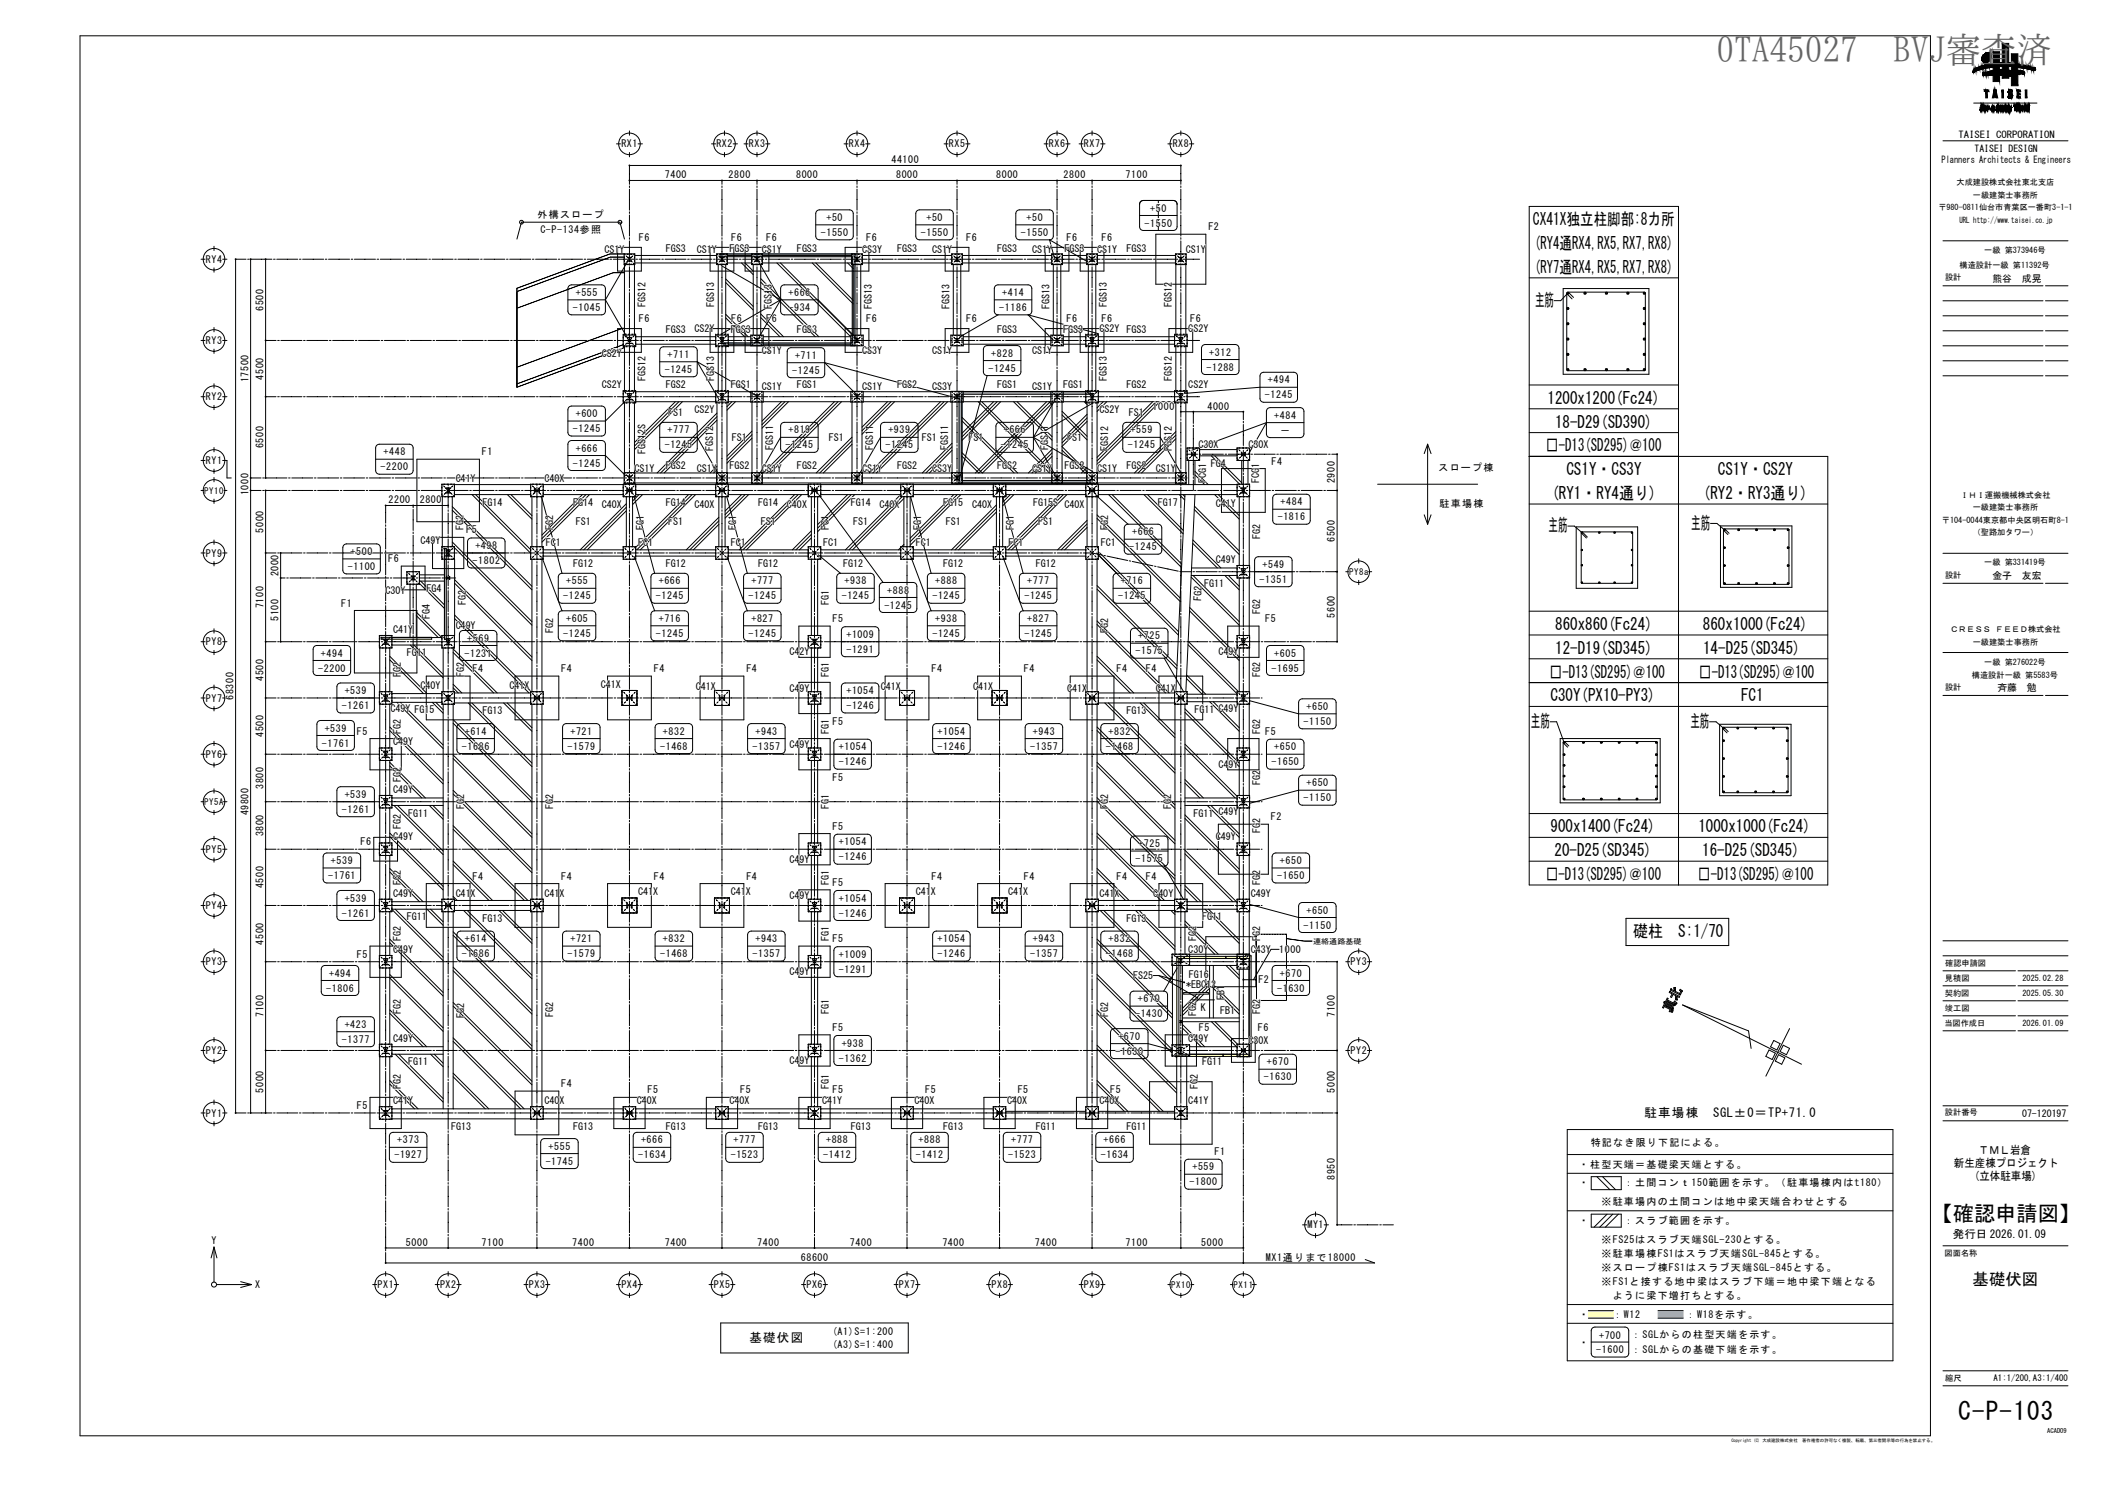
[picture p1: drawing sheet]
<svg xmlns="http://www.w3.org/2000/svg" width="421mm" height="297mm" viewBox="0 0 421 297" stroke-linecap="round" stroke-linejoin="round" font-family="sans-serif">
<defs><g id="words">
<g font-size="7.1" fill="#646464">
<text x="343.2" y="12.6">0TA45027</text>
<text x="378.5" y="12.6">BVJ審査済</text>
</g>
<text font-size="5" fill="#fff" x="391.4" y="284.2">C-P-103</text>
<text font-size="4.3" fill="#fff" x="386.1" y="244.4">【確認申請図】</text>
<g font-size="3.5" fill="#fff">
<text x="306.8" y="61.3">主筋</text>
<text x="309.5" y="106.4">主筋</text>
<text x="338.1" y="105.8">主筋</text>
<text x="306" y="145.5">主筋</text>
<text x="337.9" y="145.5">主筋</text>
</g>
<g font-size="3.4" fill="#fff">
<text x="306.4" y="45.2">CX41X独立柱脚部:8カ所</text>
<text x="306.7" y="49.9">(RY4通RX4,RX5,RX7,RX8)</text>
<text x="306.7" y="54.7">(RY7通RX4,RX5,RX7,RX8)</text>
<text x="309.3" y="80.9">1200x1200(Fc24)</text>
<text x="310.8" y="85.6">18-D29(SD390)</text>
<text x="309" y="90.4">□-D13(SD295)＠100</text>
<text x="313.1" y="95.2">CS1Y・CS3Y</text>
<text x="343.4" y="95.2">CS1Y・CS2Y</text>
<text x="310.1" y="99.9">(RY1・RY4通り)</text>
<text x="340.4" y="99.9">(RY2・RY3通り)</text>
<text x="310.9" y="130.9">12-D19(SD345)</text>
<text x="310.9" y="126.1">860x860(Fc24)</text>
<text x="340.4" y="126.1">860x1000(Fc24)</text>
<text x="340.4" y="130.9">14-D25(SD345)</text>
<text x="309.7" y="135.6">□-D13(SD295)＠100</text>
<text x="339.6" y="135.6">□-D13(SD295)＠100</text>
<text x="309.9" y="140.4">C30Y(PX10-PY3)</text>
<text x="348" y="140.4">FC1</text>
<text x="309.9" y="166.6">900x1400(Fc24)</text>
<text x="339.5" y="166.6">1000x1000(Fc24)</text>
<text x="310.7" y="171.4">20-D25(SD345)</text>
<text x="340.3" y="171.4">16-D25(SD345)</text>
<text x="309" y="176.1">□-D13(SD295)＠100</text>
<text x="339.4" y="176.1">□-D13(SD295)＠100</text>
<text x="326.5" y="187.5">礎柱</text>
<text x="335.5" y="187.5">S:1/70</text>
</g>
<text font-size="3.3" fill="#fff" x="394.3" y="257.2">基礎伏図</text>
<g font-size="2.5" fill="#fff">
<text x="328.7" y="223.6">駐車場棟</text>
<text x="342.5" y="223.6">SGL±0＝TP+71.0</text>
<text x="149.8" y="268.6">基礎伏図</text>
</g>
<g font-size="2.3" fill="#fff">
<text x="390.6" y="233.5">新生産棟プロジェクト</text>
<text x="395.6" y="230.9">ＴＭＬ岩倉</text>
<text x="394.7" y="236.1">(立体駐車場)</text>
<text x="390.4" y="247.6">発行日 2026.01.09</text>
</g>
<g font-size="2" fill="#fff">
<text x="124.2" y="29.6">RX1</text>
<text x="143.2" y="29.6">RX2</text>
<text x="149.7" y="29.6">RX3</text>
<text x="169.7" y="29.6">RX4</text>
<text x="189.7" y="29.6">RX5</text>
<text x="209.7" y="29.6">RX6</text>
<text x="216.7" y="29.6">RX7</text>
<text x="234.4" y="29.6">RX8</text>
<text x="132.9" y="35.7">7400</text>
<text x="145.6" y="35.7">2800</text>
<text x="159.1" y="35.7">8000</text>
<text x="178.2" y="32.7">44100</text>
<text x="179.1" y="35.7">8000</text>
<text x="199.1" y="35.7">8000</text>
<text x="212.6" y="35.7">2800</text>
<text x="225" y="35.7">7100</text>
<text x="107.4" y="43.7">外構スロープ</text>
<text x="108" y="46.7">C-P-134参照</text>
<text x="164" y="47.3">-1550</text>
<text x="165.2" y="44.3">+50</text>
<text x="184" y="47.3">-1550</text>
<text x="185.2" y="44.3">+50</text>
<text x="204" y="47.3">-1550</text>
<text x="205.2" y="44.3">+50</text>
<text x="228.8" y="45.4">-15</text>
<text x="229.9" y="42.4">+5</text>
<text x="232.2" y="42.4">0</text>
<text x="232.2" y="45.4">50</text>
<text x="241.5" y="46.1">F2</text>
<text x="41.1" y="52.6">RY4</text>
<text x="120.8" y="50.6">CS1</text>
<text x="123.8" y="50.6">Y</text>
<text x="127.7" y="48.2">F6</text>
<text x="133" y="50.4">FGS3</text>
<text x="139.3" y="50.6">CS1</text>
<text x="142.3" y="50.6">Y</text>
<text x="145.8" y="50.4">F</text>
<text x="146.1" y="48.2">F6</text>
<text x="146.8" y="50.4">GS3</text>
<text x="152.3" y="50.6">CS</text>
<text x="153.1" y="48.2">F6</text>
<text x="154.3" y="50.6">1Y</text>
<text x="159.3" y="50.4">FGS3</text>
<text x="172.3" y="50.6">CS</text>
<text x="173.1" y="48.2">F6</text>
<text x="174.3" y="50.6">3Y</text>
<text x="179.3" y="50.4">FGS3</text>
<text x="186.3" y="50.6">CS1</text>
<text x="189.3" y="50.6">Y</text>
<text x="193.1" y="48.2">F6</text>
<text x="199.3" y="50.4">FGS3</text>
<text x="206.3" y="50.6">CS1</text>
<text x="209.3" y="50.6">Y</text>
<text x="212.8" y="50.4">F</text>
<text x="213.2" y="48.2">F6</text>
<text x="213.8" y="50.4">GS3</text>
<text x="219.3" y="50.6">CS</text>
<text x="220.2" y="48.2">F6</text>
<text x="221.3" y="50.6">1Y</text>
<text x="225.2" y="50.4">FGS3</text>
<text x="237" y="50.6">CS1Y</text>
<text x="115" y="59.3">+555</text>
<text x="157.6" y="59.3">+666</text>
<text x="200.3" y="59.3">+414</text>
<text x="398.3" y="56.4">熊谷</text>
<text x="404.2" y="56.4">成晃</text>
<text x="52.6" y="62.2" transform="rotate(-90 52.6 62.2)">6500</text>
<text x="114.5" y="62.3">-1045</text>
<text x="127.7" y="64.5">F6</text>
<text x="129" y="61.5" transform="rotate(-90 129 61.5)">FGS12</text>
<text x="142.8" y="61.5" transform="rotate(-90 142.8 61.5)">FGS13</text>
<text x="146.1" y="64.5">F6</text>
<text x="153.1" y="64.5">F6</text>
<text x="154.3" y="61.8" transform="rotate(-90 154.3 61.8)">FGS13</text>
<text x="157.6" y="62.3">-934</text>
<text x="173.1" y="64.5">F6</text>
<text x="174.3" y="61.8" transform="rotate(-90 174.3 61.8)">FGS13</text>
<text x="189.8" y="61.8" transform="rotate(-90 189.8 61.8)">FGS13</text>
<text x="193.1" y="64.5">F6</text>
<text x="199.7" y="62.3">-1186</text>
<text x="209.8" y="61.8" transform="rotate(-90 209.8 61.8)">FGS13</text>
<text x="213.2" y="64.5">F6</text>
<text x="220.2" y="64.5">F6</text>
<text x="221.3" y="61.5" transform="rotate(-90 221.3 61.5)">FGS13</text>
<text x="234.3" y="61.5" transform="rotate(-90 234.3 61.5)">FGS12</text>
<text x="237.9" y="64.5">F6</text>
<text x="41.1" y="68.9">RY3</text>
<text x="120.3" y="71.4">CS2Y</text>
<text x="133" y="66.6">FGS3</text>
<text x="133.4" y="71.6">+711</text>
<text x="138.8" y="66.4">CS2Y</text>
<text x="146" y="66.6">F</text>
<text x="147" y="66.6">GS</text>
<text x="149" y="66.6">3</text>
<text x="152.3" y="70.9">CS1Y</text>
<text x="158.9" y="71.8">+711</text>
<text x="159.3" y="66.6">FGS3</text>
<text x="172.3" y="70.9">CS3Y</text>
<text x="186.3" y="70.9">CS1Y</text>
<text x="198.1" y="71.4">+828</text>
<text x="199.3" y="66.6">FGS3</text>
<text x="206.3" y="70.9">CS1Y</text>
<text x="212.5" y="66.6">FGS3</text>
<text x="219.8" y="66.4">C</text>
<text x="220.8" y="66.4">S2Y FGS3</text>
<text x="237.5" y="66.4">C</text>
<text x="238.5" y="66.4">S2Y</text>
<text x="241.7" y="71.2">+312</text>
<text x="49.6" y="76.5" transform="rotate(-90 49.6 76.5)">17500</text>
<text x="52.6" y="76" transform="rotate(-90 52.6 76)">4500</text>
<text x="120.3" y="77.6">CS2Y</text>
<text x="129" y="76.3" transform="rotate(-90 129 76.3)">FGS12</text>
<text x="132.8" y="74.6">-1245</text>
<text x="133" y="77.6">FGS2</text>
<text x="142.8" y="76.3" transform="rotate(-90 142.8 76.3)">FGS13</text>
<text x="146" y="77.6">FGS1</text>
<text x="158.3" y="74.8">-1245</text>
<text x="159.3" y="77.6">FGS1</text>
<text x="179.3" y="77.6">FGS2</text>
<text x="197.6" y="74.4">-1245</text>
<text x="199.3" y="77.6">FGS1</text>
<text x="212.5" y="77.6">FGS1</text>
<text x="221.3" y="76.3" transform="rotate(-90 221.3 76.3)">FGS13</text>
<text x="225.2" y="77.6">FGS2</text>
<text x="234.3" y="76.3" transform="rotate(-90 234.3 76.3)">FGS12</text>
<text x="237.5" y="77.6">CS2Y</text>
<text x="241.2" y="74.2">-1288</text>
<text x="253.4" y="76.7">+494</text>
<text x="41.1" y="80.1">RY2</text>
<text x="115" y="83.5">+600</text>
<text x="133.5" y="83.2">FS1</text>
<text x="138.8" y="82.6">CS2Y</text>
<text x="152.3" y="78.1">CS1Y</text>
<text x="172.3" y="78.1">CS1Y</text>
<text x="186.3" y="78.1">CS3Y</text>
<text x="206.3" y="78.1">CS1Y</text>
<text x="219.8" y="82.6">CS2Y</text>
<text x="225.7" y="83.3">FS1</text>
<text x="230.4" y="82">1000</text>
<text x="241.4" y="82">4000</text>
<text x="252.9" y="79.7">-1245</text>
<text x="254.7" y="83.8">+484</text>
<text x="52.6" y="89.7" transform="rotate(-90 52.6 89.7)">6500</text>
<text x="114.5" y="86.5">-1245</text>
<text x="132.8" y="89.8">-1245</text>
<text x="133.4" y="86.8">+777</text>
<text x="146.3" y="88.3">FS1</text>
<text x="157" y="89.8">-1245</text>
<text x="157.6" y="86.8">+819</text>
<text x="165.6" y="88.3">FS1</text>
<text x="177" y="89.8">-1245</text>
<text x="177.6" y="86.8">+939</text>
<text x="184.2" y="88.3">FS1</text>
<text x="193.6" y="88.3">FS1</text>
<text x="200.1" y="89.8">-1245</text>
<text x="200.6" y="86.8">+666</text>
<text x="213.3" y="88.3">FS1</text>
<text x="225.4" y="89.8">-1245</text>
<text x="226" y="86.8">+559</text>
<text x="239.5" y="89.6">C30X</text>
<text x="249.5" y="89.6">C30X</text>
<text x="255.9" y="86.8">－</text>
<text x="41.1" y="92.9">RY1</text>
<text x="76" y="94.1">-2200</text>
<text x="76.6" y="91.1">+448</text>
<text x="96.3" y="91.1">F1</text>
<text x="114.5" y="93.4">-1245</text>
<text x="115" y="90.4">+666</text>
<text x="126.8" y="94.4">CS1Y</text>
<text x="129" y="90.8" transform="rotate(-90 129 90.8)">FGS12S</text>
<text x="133" y="93.9">FGS2</text>
<text x="139.3" y="94.4">CS1Y</text>
<text x="142.5" y="90.3" transform="rotate(-90 142.5 90.3)">FGS12</text>
<text x="145.8" y="93.9">FGS2</text>
<text x="152.3" y="94.4">CS1Y</text>
<text x="154.5" y="90" transform="rotate(-90 154.5 90)">FGS11</text>
<text x="159.3" y="93.9">FGS2</text>
<text x="172.3" y="94.4">CS1Y</text>
<text x="174.5" y="90" transform="rotate(-90 174.5 90)">FGS11</text>
<text x="179.3" y="93.9">FGS2</text>
<text x="186.3" y="94.4">CS3Y</text>
<text x="189.5" y="90" transform="rotate(-90 189.5 90)">FGS11</text>
<text x="199.3" y="93.9">FGS2</text>
<text x="206.3" y="94.4">CS1Y</text>
<text x="209.5" y="90" transform="rotate(-90 209.5 90)">FGS11</text>
<text x="212.8" y="93.9">FGS2</text>
<text x="219.3" y="94.4">CS1Y</text>
<text x="221.5" y="90.3" transform="rotate(-90 221.5 90.3)">FGS12</text>
<text x="225.2" y="93.9">FGS2</text>
<text x="231" y="94.4">CS1Y</text>
<text x="234.3" y="90.3" transform="rotate(-90 234.3 90.3)">FGS12</text>
<text x="242" y="93.5">FG4</text>
<text x="251.7" y="93.7" transform="rotate(-90 251.7 93.7)">1</text>
<text x="254.2" y="93">F4</text>
<text x="287.6" y="94.4">スロープ棟</text>
<text x="49.6" y="99.1" transform="rotate(-90 49.6 99.1)">1000</text>
<text x="77.6" y="100.7">2200</text>
<text x="83.9" y="100.7">2800</text>
<text x="91" y="96.4">C41Y</text>
<text x="96.4" y="101.2">FG14</text>
<text x="108.8" y="96.4">C40X</text>
<text x="114.5" y="101.2">FG14</text>
<text x="120.3" y="101.6">C40X</text>
<text x="133" y="101.2">FG14</text>
<text x="138.8" y="101.6">C40X</text>
<text x="151.5" y="101.2">FG14</text>
<text x="157.3" y="101.6">C40X</text>
<text x="170" y="101.2">FG14</text>
<text x="175.8" y="101.6">C40X</text>
<text x="188.5" y="101.2">FG15</text>
<text x="194.3" y="101.6">C40X</text>
<text x="206.5" y="101.2">FG15S C40X</text>
<text x="231.4" y="101.2">FG17</text>
<text x="241.1" y="96.7" transform="rotate(-90 241.1 96.7)">FCG1</text>
<text x="243" y="101.4">C41Y</text>
<text x="251.7" y="96.7" transform="rotate(-90 251.7 96.7)">FCG</text>
<text x="256" y="101.1">+484</text>
<text x="266.9" y="96.7" transform="rotate(-90 266.9 96.7)">2900</text>
<text x="287.8" y="101.5">駐車場棟</text>
<text x="52.6" y="106.6" transform="rotate(-90 52.6 106.6)">5000</text>
<text x="92.6" y="106" transform="rotate(-90 92.6 106)">FG</text>
<text x="92.6" y="104" transform="rotate(-90 92.6 104)">2</text>
<text x="93.2" y="106.8">F5</text>
<text x="110.5" y="106" transform="rotate(-90 110.5 106)">FG2</text>
<text x="115" y="105.1">FS1</text>
<text x="128.6" y="106" transform="rotate(-90 128.6 106)">FG1</text>
<text x="133.5" y="105.1">FS1</text>
<text x="147.1" y="106" transform="rotate(-90 147.1 106)">FG1</text>
<text x="152" y="105.1">FS1</text>
<text x="165.6" y="106" transform="rotate(-90 165.6 106)">FG1</text>
<text x="170.5" y="105.1">FS1</text>
<text x="184.1" y="106" transform="rotate(-90 184.1 106)">FG1</text>
<text x="189" y="105.1">FS1</text>
<text x="202.6" y="106" transform="rotate(-90 202.6 106)">FG1</text>
<text x="207.5" y="105.1">FS1</text>
<text x="221.5" y="106" transform="rotate(-90 221.5 106)">FG2</text>
<text x="226.3" y="107.1">+666</text>
<text x="251.9" y="107.9" transform="rotate(-90 251.9 107.9)">FG2</text>
<text x="255.4" y="104.1">-1816</text>
<text x="41.1" y="111.4">PY9</text>
<text x="70" y="111.1">+500</text>
<text x="77.5" y="112.5">F6</text>
<text x="84" y="108.9">C49</text>
<text x="87" y="108.9">Y</text>
<text x="94.4" y="112.9">-1802</text>
<text x="95" y="109.9">+498</text>
<text x="109.1" y="109.2">FC1</text>
<text x="114.5" y="113.5">FG12</text>
<text x="127.6" y="109.2">FC1</text>
<text x="133" y="113.5">FG12</text>
<text x="146.1" y="109.2">FC1</text>
<text x="151.5" y="113.5">FG12</text>
<text x="164.6" y="109.2">FC1</text>
<text x="168.5" y="113.5">FG12</text>
<text x="183.1" y="109.2">FC1</text>
<text x="188.5" y="113.5">FG12</text>
<text x="201.6" y="109.2">FC1</text>
<text x="207" y="113.5">FG12</text>
<text x="220.1" y="109.2">FC1</text>
<text x="225.7" y="110.1">-1245</text>
<text x="243" y="112.6">C49Y</text>
<text x="252.4" y="113.6">+549</text>
<text x="266.9" y="108.5" transform="rotate(-90 266.9 108.5)">6500</text>
<text x="55.6" y="115.3" transform="rotate(-90 55.6 115.3)">2000</text>
<text x="69.5" y="114.1">-1100</text>
<text x="77" y="118.9">C30Y</text>
<text x="85.2" y="118.5">FG4</text>
<text x="112.6" y="119.9">-1245</text>
<text x="113.1" y="116.9">+555</text>
<text x="131.1" y="119.9">-1245</text>
<text x="131.6" y="116.9">+666</text>
<text x="149.6" y="119.9">-1245</text>
<text x="150.2" y="116.9">+777</text>
<text x="168.2" y="119.9">-1245</text>
<text x="168.8" y="116.9">+938</text>
<text x="177.3" y="118.8">+888</text>
<text x="186.4" y="119.9">-1245</text>
<text x="186.9" y="116.9">+888</text>
<text x="204.8" y="119.9">-1245</text>
<text x="205.3" y="116.9">+777</text>
<text x="223.5" y="119.9">-1245</text>
<text x="224.1" y="116.9">+716</text>
<text x="240.7" y="117.4">FG11</text>
<text x="251.8" y="116.6">-1351</text>
<text x="398.3" y="115.9">金子</text>
<text x="404.2" y="115.9">友宏</text>
<text x="52.6" y="121.7" transform="rotate(-90 52.6 121.7)">7100</text>
<text x="55.6" y="124.2" transform="rotate(-90 55.6 124.2)">5100</text>
<text x="68.2" y="121.4">F1</text>
<text x="85.9" y="123.9" transform="rotate(-90 85.9 123.9)">FG4</text>
<text x="91" y="125.9">C49Y</text>
<text x="93.1" y="121" transform="rotate(-90 93.1 121)">FG2</text>
<text x="113.1" y="124.4">+605</text>
<text x="131.6" y="124.4">+716</text>
<text x="150.2" y="124.4">+827</text>
<text x="165.6" y="121" transform="rotate(-90 165.6 121)">FG1</text>
<text x="166.4" y="124.5">F5</text>
<text x="176.8" y="121.8">-1245</text>
<text x="186.9" y="124.4">+938</text>
<text x="205.3" y="124.4">+827</text>
<text x="240.1" y="120.3" transform="rotate(-87 240.1 120.3)">FG2</text>
<text x="251.9" y="122.9" transform="rotate(-90 251.9 122.9)">FG2</text>
<text x="252.9" y="124.5">F5</text>
<text x="266.9" y="123.6" transform="rotate(-90 266.9 123.6)">5600</text>
<text x="41.1" y="129.1">PY8</text>
<text x="64.1" y="131.4">+494</text>
<text x="78.5" y="126.6">C41Y</text>
<text x="81.3" y="131.3">FG11</text>
<text x="92.8" y="131.4">-1231</text>
<text x="93.4" y="128.4">+569</text>
<text x="110.5" y="126.7" transform="rotate(-90 110.5 126.7)">FG2</text>
<text x="112.6" y="127.4">-1245</text>
<text x="131.1" y="127.4">-1245</text>
<text x="149.6" y="127.4">-1245</text>
<text x="157.8" y="131.1">C4</text>
<text x="159.8" y="131.1">2Y</text>
<text x="169.2" y="127.6">+1009</text>
<text x="169.2" y="130.6">-1291</text>
<text x="186.4" y="127.4">-1245</text>
<text x="204.8" y="127.4">-1245</text>
<text x="221.5" y="126.7" transform="rotate(-90 221.5 126.7)">FG2</text>
<text x="227" y="130.9">-1575</text>
<text x="227.5" y="127.9">+725</text>
<text x="243.5" y="131.1">C4</text>
<text x="245.5" y="131.1">9Y</text>
<text x="254.7" y="131.4">+605</text>
<text x="52.6" y="136.2" transform="rotate(-90 52.6 136.2)">4500</text>
<text x="63.5" y="134.4">-2200</text>
<text x="80.1" y="135.5" transform="rotate(-90 80.1 135.5)">F</text>
<text x="80.1" y="134.5" transform="rotate(-90 80.1 134.5)">G2</text>
<text x="84" y="137.9">C40Y</text>
<text x="92.8" y="135.5" transform="rotate(-90 92.8 135.5)">FG2</text>
<text x="94.4" y="134.5">F4</text>
<text x="101.8" y="137.9">C41X</text>
<text x="112.2" y="134.5">F4</text>
<text x="120" y="137.6">C4</text>
<text x="122" y="137.6">1X</text>
<text x="130.7" y="134.5">F4</text>
<text x="149.2" y="134.5">F4</text>
<text x="165.6" y="135.5" transform="rotate(-90 165.6 135.5)">FG1</text>
<text x="186.2" y="134.5">F4</text>
<text x="204.7" y="134.5">F4</text>
<text x="223.2" y="134.5">F4</text>
<text x="229" y="134.5">F4</text>
<text x="251.9" y="135.5" transform="rotate(-90 251.9 135.5)">FG2</text>
<text x="254.2" y="134.4">-1695</text>
<text x="41.1" y="140.4">PY7</text>
<text x="46.6" y="140" transform="rotate(-90 46.6 140)">68300</text>
<text x="68.3" y="141.9">-1261</text>
<text x="68.9" y="138.9">+539</text>
<text x="78" y="142.4">C49Y FG1</text>
<text x="85.8" y="142.8">5</text>
<text x="96.4" y="142.9">FG13</text>
<text x="139" y="138.1">C</text>
<text x="140" y="138.1">41X</text>
<text x="157.8" y="138.4">C4</text>
<text x="159.8" y="138.4">9Y</text>
<text x="169.2" y="138.9">+1054</text>
<text x="169.2" y="141.9">-1246</text>
<text x="176" y="138.1">C</text>
<text x="177" y="138.1">41X</text>
<text x="194.5" y="138.1">C</text>
<text x="195.5" y="138.1">41X</text>
<text x="213.3" y="138.4">C</text>
<text x="214.3" y="138.4">41X</text>
<text x="225.2" y="142.9">FG13</text>
<text x="231" y="138.4">C</text>
<text x="232" y="138.4">41X</text>
<text x="238.8" y="142.6">FG</text>
<text x="240.8" y="142.6">11 C49Y</text>
<text x="261.2" y="142.1">+650</text>
<text x="399.3" y="138.4">斉藤</text>
<text x="405.2" y="138.4">勉</text>
<text x="52.6" y="147.5" transform="rotate(-90 52.6 147.5)">4500</text>
<text x="64.3" y="149.4">-1761</text>
<text x="64.9" y="146.4">+539</text>
<text x="71.3" y="147">F5</text>
<text x="78.5" y="149.1">C4</text>
<text x="80.1" y="146.8" transform="rotate(-90 80.1 146.8)">FG2</text>
<text x="80.5" y="149.1">9Y</text>
<text x="92.9" y="147">+614</text>
<text x="114" y="147">+721</text>
<text x="132.5" y="147">+832</text>
<text x="151" y="147">+943</text>
<text x="157.8" y="149.6">C4</text>
<text x="159.8" y="149.6">9Y</text>
<text x="165.6" y="146.8" transform="rotate(-90 165.6 146.8)">FG1</text>
<text x="166.4" y="145">F5</text>
<text x="187.4" y="147">+1054</text>
<text x="206.5" y="147">+943</text>
<text x="221.6" y="147">+832</text>
<text x="251.9" y="146.8" transform="rotate(-90 251.9 146.8)">FG2</text>
<text x="252.9" y="147">F5</text>
<text x="260.6" y="145.1">-1150</text>
<text x="41.1" y="151.6">PY6</text>
<text x="92.3" y="150">-1686</text>
<text x="113.4" y="150">-1579</text>
<text x="131.9" y="150">-1468</text>
<text x="150.4" y="150">-1357</text>
<text x="167.7" y="150.1">+1054</text>
<text x="167.7" y="153.1">-1246</text>
<text x="187.4" y="150">-1246</text>
<text x="205.9" y="150">-1357</text>
<text x="221" y="150">-1468</text>
<text x="243.5" y="153.6">C4</text>
<text x="245.5" y="153.6">9Y</text>
<text x="254.2" y="153.1">-1650</text>
<text x="254.7" y="150.1">+650</text>
<text x="52.6" y="157.9" transform="rotate(-90 52.6 157.9)">3800</text>
<text x="68.9" y="159.6">+539</text>
<text x="78.5" y="158.6">C49Y</text>
<text x="80.1" y="156.4" transform="rotate(-90 80.1 156.4)">FG2</text>
<text x="92.8" y="161.9" transform="rotate(-90 92.8 161.9)">FG</text>
<text x="92.8" y="159.9" transform="rotate(-90 92.8 159.9)">2</text>
<text x="110.5" y="161.9" transform="rotate(-90 110.5 161.9)">FG</text>
<text x="110.5" y="159.9" transform="rotate(-90 110.5 159.9)">2</text>
<text x="165.6" y="161.9" transform="rotate(-90 165.6 161.9)">FG</text>
<text x="165.6" y="159.9" transform="rotate(-90 165.6 159.9)">1</text>
<text x="166.4" y="156.3">F5</text>
<text x="221.5" y="161.9" transform="rotate(-90 221.5 161.9)">FG</text>
<text x="221.5" y="159.9" transform="rotate(-90 221.5 159.9)">2</text>
<text x="234.1" y="161.9" transform="rotate(-90 234.1 161.9)">FG</text>
<text x="234.1" y="159.9" transform="rotate(-90 234.1 159.9)">2</text>
<text x="251.9" y="157.2" transform="rotate(-90 251.9 157.2)">FG2</text>
<text x="260.6" y="160.3">-1150</text>
<text x="261.2" y="157.3">+650</text>
<text x="49.6" y="163.2" transform="rotate(-90 49.6 163.2)">49800</text>
<text x="52.6" y="167.4" transform="rotate(-90 52.6 167.4)">3800</text>
<text x="68.3" y="162.6">-1261</text>
<text x="80.1" y="165.9" transform="rotate(-90 80.1 165.9)">FG2</text>
<text x="81.5" y="163.4">FG11</text>
<text x="166.4" y="166">F5</text>
<text x="238.5" y="163.4">FG11 C49Y</text>
<text x="251.9" y="166.7" transform="rotate(-90 251.9 166.7)">FG</text>
<text x="251.9" y="164.7" transform="rotate(-90 251.9 164.7)">2</text>
<text x="254" y="164.1">F2</text>
<text x="41.1" y="170.6">PY5</text>
<text x="66.1" y="172.9">+539</text>
<text x="72" y="169.1">F6</text>
<text x="78.5" y="168.1">C</text>
<text x="79.5" y="168.1">49Y</text>
<text x="157.8" y="172.6">C4</text>
<text x="159.8" y="172.6">9Y</text>
<text x="167.7" y="169.1">+1054</text>
<text x="167.7" y="172.1">-1246</text>
<text x="227" y="172.5">-1575</text>
<text x="227.5" y="169.5">+725</text>
<text x="243" y="168.1">C</text>
<text x="244" y="168.1">49Y</text>
<text x="255.9" y="172.9">+650</text>
<text x="52.6" y="177.7" transform="rotate(-90 52.6 177.7)">4500</text>
<text x="65.5" y="175.9">-1761</text>
<text x="78.5" y="179.4">C49Y</text>
<text x="80.1" y="177" transform="rotate(-90 80.1 177)">FG2</text>
<text x="91" y="179.4">C41</text>
<text x="94" y="179.4">X</text>
<text x="94.4" y="176">F4</text>
<text x="108.8" y="179.4">C41</text>
<text x="111.8" y="179.4">X</text>
<text x="112.2" y="176">F4</text>
<text x="127.5" y="179.1">C41</text>
<text x="130.5" y="179.1">X</text>
<text x="130.7" y="176">F4</text>
<text x="146" y="179.1">C41</text>
<text x="149" y="179.1">X</text>
<text x="149.2" y="176">F4</text>
<text x="157.8" y="179.9">C4</text>
<text x="159.8" y="179.9">9Y</text>
<text x="165.6" y="177" transform="rotate(-90 165.6 177)">FG1</text>
<text x="166.4" y="177.3">F5</text>
<text x="183" y="179.1">C41</text>
<text x="186" y="179.1">X</text>
<text x="186.2" y="176">F4</text>
<text x="201.5" y="179.1">C41</text>
<text x="204.5" y="179.1">X</text>
<text x="204.7" y="176">F4</text>
<text x="219.8" y="179.4">C41</text>
<text x="222.8" y="179.4">X</text>
<text x="223.2" y="176">F4</text>
<text x="229" y="176">F4</text>
<text x="230.5" y="179.4">C40Y</text>
<text x="250" y="179.4">C49Y</text>
<text x="251.9" y="177" transform="rotate(-90 251.9 177)">FG2</text>
<text x="255.3" y="175.9">-1650</text>
<text x="41.1" y="181.9">PY4</text>
<text x="68.3" y="183.4">-1261</text>
<text x="68.9" y="180.4">+539</text>
<text x="81.3" y="184.1">FG11</text>
<text x="96.4" y="184.4">FG13</text>
<text x="167.7" y="180.4">+1054</text>
<text x="167.7" y="183.4">-1246</text>
<text x="225.2" y="184.4">FG13</text>
<text x="240.3" y="184.1">FG11</text>
<text x="260.6" y="185.8">-1150</text>
<text x="261.2" y="182.8">+650</text>
<text x="52.6" y="189" transform="rotate(-90 52.6 189)">4500</text>
<text x="71.3" y="191.6">F5</text>
<text x="78.5" y="190.6">C4</text>
<text x="80.1" y="188.3" transform="rotate(-90 80.1 188.3)">FG2</text>
<text x="80.5" y="190.6">9Y</text>
<text x="92.3" y="191.5">-1686</text>
<text x="92.9" y="188.5">+614</text>
<text x="113.4" y="191.5">-1579</text>
<text x="114" y="188.5">+721</text>
<text x="131.9" y="191.5">-1468</text>
<text x="132.5" y="188.5">+832</text>
<text x="150.4" y="191.5">-1357</text>
<text x="151" y="188.5">+943</text>
<text x="165.6" y="188.3" transform="rotate(-90 165.6 188.3)">FG1</text>
<text x="166.4" y="188.5">F5</text>
<text x="167.7" y="191.6">+1009</text>
<text x="187.4" y="188.5">+1054</text>
<text x="187.4" y="191.5">-1246</text>
<text x="205.9" y="191.5">-1357</text>
<text x="206.5" y="188.5">+943</text>
<text x="221" y="191.5">-1468</text>
<text x="221.6" y="188.5">+832</text>
<text x="237.5" y="190.6">C30Y</text>
<text x="239.1" y="188.3" transform="rotate(-90 239.1 188.3)">FG2</text>
<text x="250" y="190.6">C43Y</text>
<text x="251.9" y="188.3" transform="rotate(-90 251.9 188.3)">FG</text>
<text x="251.9" y="186.3" transform="rotate(-90 251.9 186.3)">2</text>
<text x="255.7" y="190.7">10</text>
<text x="257.9" y="190.7">00</text>
<text x="41.1" y="193.1">PY3</text>
<text x="65.7" y="195.4">+494</text>
<text x="157.8" y="195.1">C4</text>
<text x="159.8" y="195.1">9Y</text>
<text x="167.7" y="194.6">-1291</text>
<text x="226.5" y="195.9">FS25</text>
<text x="237.1" y="197.6">*EBC1</text>
<text x="237.7" y="195.8">FG16</text>
<text x="242.1" y="197.6">2</text>
<text x="251.5" y="196.6">F2</text>
<text x="255.9" y="195.4">+670</text>
<text x="270" y="193.1">PY3</text>
<text x="52.6" y="203.5" transform="rotate(-90 52.6 203.5)">7100</text>
<text x="65.2" y="198.4">-1806</text>
<text x="80.1" y="202.8" transform="rotate(-90 80.1 202.8)">FG2</text>
<text x="92.8" y="203.7" transform="rotate(-90 92.8 203.7)">FG2</text>
<text x="110.5" y="203.4" transform="rotate(-90 110.5 203.4)">FG2</text>
<text x="165.6" y="202.8" transform="rotate(-90 165.6 202.8)">FG1</text>
<text x="221.5" y="203.4" transform="rotate(-90 221.5 203.4)">FG2</text>
<text x="226.9" y="203.5">-1430</text>
<text x="227.4" y="200.5">+670</text>
<text x="239.1" y="203.3" transform="rotate(-90 239.1 203.3)">FG2</text>
<text x="240" y="202.3">K</text>
<text x="243.9" y="202.9">FB1</text>
<text x="244.8" y="200" transform="rotate(-90 244.8 200)">FB1</text>
<text x="251.9" y="202.8" transform="rotate(-90 251.9 202.8)">FG2</text>
<text x="255.3" y="198.4">-1</text>
<text x="257.5" y="198.4">630</text>
<text x="266.9" y="203.5" transform="rotate(-90 266.9 203.5)">7100</text>
<text x="68.3" y="208.6">-1377</text>
<text x="68.9" y="205.6">+423</text>
<text x="78.5" y="208.4">C49Y</text>
<text x="166.4" y="206.3">F5</text>
<text x="168.2" y="209.4">+938</text>
<text x="223.5" y="208">+670</text>
<text x="237.5" y="208.4">C4</text>
<text x="239.5" y="208.4">9Y</text>
<text x="239.7" y="206.3">F5</text>
<text x="249.5" y="208.9">C</text>
<text x="250.5" y="208.9">3</text>
<text x="251.4" y="206.3">F6</text>
<text x="251.5" y="208.9">0X</text>
<text x="41.1" y="210.9">PY2</text>
<text x="81.5" y="213.1">FG11</text>
<text x="157.8" y="212.9">C4</text>
<text x="159.8" y="212.9">9Y</text>
<text x="167.7" y="212.4">-1362</text>
<text x="223" y="211">-1630</text>
<text x="239.4" y="215.9" transform="rotate(-90 239.4 215.9)">2</text>
<text x="240.3" y="213.1">FG11</text>
<text x="253.2" y="213.1">+670</text>
<text x="270" y="210.9">PY2</text>
<text x="52.6" y="218.6" transform="rotate(-90 52.6 218.6)">5000</text>
<text x="71.3" y="221.9">F5</text>
<text x="78.5" y="220.9">C4</text>
<text x="80.1" y="217.9" transform="rotate(-90 80.1 217.9)">FG2</text>
<text x="80.5" y="220.9">1Y</text>
<text x="108.8" y="220.9">C40</text>
<text x="111.8" y="220.9">X</text>
<text x="112.2" y="217.5">F4</text>
<text x="127.3" y="220.9">C4</text>
<text x="129.3" y="220.9">0X</text>
<text x="129.4" y="218.8">F5</text>
<text x="145.8" y="220.9">C4</text>
<text x="147.8" y="220.9">0X</text>
<text x="147.9" y="218.8">F5</text>
<text x="164.3" y="220.9">C4</text>
<text x="165.6" y="217.9" transform="rotate(-90 165.6 217.9)">FG1</text>
<text x="166.3" y="220.9">1Y</text>
<text x="166.4" y="218.8">F5</text>
<text x="182.8" y="220.9">C4</text>
<text x="184.8" y="220.9">0X</text>
<text x="184.9" y="218.8">F5</text>
<text x="201.3" y="220.9">C4</text>
<text x="203.3" y="220.9">0X</text>
<text x="203.4" y="218.8">F5</text>
<text x="219.8" y="220.9">C4</text>
<text x="221.8" y="220.9">0X</text>
<text x="221.9" y="218.8">F5</text>
<text x="237.5" y="220.9">C41Y</text>
<text x="239.4" y="217.9" transform="rotate(-90 239.4 217.9)">FG</text>
<text x="252.7" y="216.1">-1630</text>
<text x="266.9" y="218.6" transform="rotate(-90 266.9 218.6)">5000</text>
<text x="41.1" y="223.4">PY1</text>
<text x="90.2" y="226.1">FG13</text>
<text x="114.5" y="226.1">FG13</text>
<text x="133" y="226.1">FG13</text>
<text x="151.5" y="226.1">FG13</text>
<text x="170" y="226.1">FG13</text>
<text x="188.5" y="226.1">FG13</text>
<text x="207" y="226.1">FG11</text>
<text x="225.2" y="226.1">FG11</text>
<text x="404.3" y="223.5">07-120197</text>
<text x="78.8" y="231.8">-1927</text>
<text x="79.4" y="228.8">+373</text>
<text x="109" y="233">-1745</text>
<text x="109.6" y="230">+555</text>
<text x="127.5" y="231.8">-1634</text>
<text x="128.1" y="228.8">+666</text>
<text x="146" y="231.8">-1523</text>
<text x="146.6" y="228.8">+777</text>
<text x="164.5" y="231.8">-1412</text>
<text x="165.1" y="228.8">+888</text>
<text x="183" y="231.8">-1412</text>
<text x="183.6" y="228.8">+888</text>
<text x="201.5" y="231.8">-1523</text>
<text x="202.1" y="228.8">+777</text>
<text x="220" y="231.8">-1634</text>
<text x="220.6" y="228.8">+666</text>
<text x="242.8" y="231.1">F1</text>
<text x="315.7" y="233.6">・柱型天端＝基礎梁天端とする。</text>
<text x="318" y="229.2">特記なき限り下記による。</text>
<text x="237.8" y="237.1">-1800</text>
<text x="238.4" y="234.1">+559</text>
<text x="266.9" y="236" transform="rotate(-90 266.9 236)">8950</text>
<text x="315.7" y="237.3">・</text>
<text x="324.7" y="237.3">：土間コンｔ150範囲を示す。（駐車場棟内はt180）</text>
<text x="261.3" y="245.8">MY1</text>
<text x="315.7" y="244.8">・</text>
<text x="320.1" y="241.1">※駐車場内の土間コンは地中梁天端合わせとする</text>
<text x="324.7" y="244.8">：スラブ範囲を示す。</text>
<text x="42.2" y="249">Y</text>
<text x="81.1" y="249.2">5000</text>
<text x="96.2" y="249.2">7100</text>
<text x="114.4" y="249.2">7400</text>
<text x="132.9" y="249.2">7400</text>
<text x="151.4" y="249.2">7400</text>
<text x="169.9" y="249.2">7400</text>
<text x="188.4" y="249.2">7400</text>
<text x="206.9" y="249.2">7400</text>
<text x="225" y="249.2">7100</text>
<text x="240.1" y="249.2">5000</text>
<text x="320.1" y="248.6">※FS25はスラブ天端SGL-230とする。</text>
<text x="320.1" y="251.4">※駐車場棟FS1はスラブ天端SGL-845とする。</text>
<text x="51" y="257.7">X</text>
<text x="75.4" y="257.7">PX1</text>
<text x="87.9" y="257.7">PX2</text>
<text x="105.7" y="257.7">PX3</text>
<text x="124.2" y="257.7">PX4</text>
<text x="142.7" y="257.7">PX5</text>
<text x="160" y="252.2">68600</text>
<text x="161.2" y="257.7">PX6</text>
<text x="179.7" y="257.7">PX7</text>
<text x="198.2" y="257.7">PX8</text>
<text x="216.7" y="257.7">PX9</text>
<text x="253.1" y="252.2">MX1通りまで18000</text>
<text x="320.1" y="257">※FS1と接する地中梁はスラブ下端＝地中梁下端となる</text>
<text x="320.1" y="254.2">※スロープ棟FS1はスラブ天端SGL-845とする。</text>
<text x="315.7" y="263.6">・</text>
<text x="322.4" y="263.6">：W12</text>
<text x="322.4" y="259.8">ように梁下増打ちとする。</text>
<text x="337" y="263.6">：W18を示す。</text>
<text x="166.3" y="269.7">(A3)S=1:400</text>
<text x="166.3" y="267.1">(A1)S=1:200</text>
<text x="315.7" y="269.2">・</text>
<text x="319.7" y="267.9">+700</text>
<text x="326.1" y="267.7">：SGLからの柱型天端を示す。</text>
<text x="319.1" y="270.7">-1600</text>
<text x="326.1" y="270.7">：SGLからの基礎下端を示す。</text>
</g>
<g font-size="1.9" fill="#fff">
<text x="391.6" y="27.6">TAISEI CORPORATION</text>
<text x="388.1" y="32.7">Planners</text>
<text x="388.3" y="32.7">Planners AArrcchhiitteeccttss &amp;&amp; EEnnggiinneeeerrss</text>
<text x="394.8" y="30.5">TAISEI DESIGN</text>
</g>
<g font-size="1.7" fill="#fff">
<text x="40.8" y="98.8">PY10</text>
<text x="269.7" y="115">PY8a</text>
<text x="40.8" y="161">PY5A</text>
<text x="234.1" y="257.6">PX10</text>
<text x="246.6" y="257.6">PX11</text>
<text x="398.6" y="276.4">A1:1/200,A3:1/400</text>
</g>
<g font-size="1.6" fill="#fff">
<text x="391.2" y="37.1">大成建設株式会社東北支店</text>
<text x="394.4" y="39.6">一級建築士事務所</text>
<text x="387.5" y="42.1">〒980-0811仙台市青葉区一番町3-1-1</text>
<text x="391.7" y="44.6">URL</text>
<text x="391.8" y="44.6">URL hhttttpp::////wwwwww..ttaaiisseeii..ccoo..jjpp</text>
<text x="391.8" y="53.6">構造設計一級 第11392号</text>
<text x="396.7" y="50.6">一級 第373946号</text>
<text x="388.9" y="56.1">設計</text>
<text x="391.9" y="99.6">ＩＨＩ運搬機械株式会社</text>
<text x="388.2" y="104.6">〒104-0044東京都中央区明石町8-1</text>
<text x="394.4" y="107.1">（聖路加タワー）</text>
<text x="394.4" y="102.1">一級建築士事務所</text>
<text x="396.7" y="113.1">一級 第331419号</text>
<text x="388.9" y="115.6">設計</text>
<text x="389.9" y="126.5">ＣＲＥＳＳ ＦＥＥＤ株式会社</text>
<text x="394.4" y="129">一級建築士事務所</text>
<text x="394.2" y="135.6">構造設計一級 第5583号</text>
<text x="396.7" y="133.1">一級 第276022号</text>
<text x="388.9" y="138.1">設計</text>
<text x="388.8" y="196.3">見積図</text>
<text x="388.9" y="193.3">確認申請図</text>
<text x="404.3" y="196.3">2025.02.28</text>
<text x="388.8" y="199.3">契約図</text>
<text x="388.8" y="202.3">竣工図</text>
<text x="404.3" y="199.3">2025.05.30</text>
<text x="388.7" y="205.3">当図作成日</text>
<text x="404.3" y="205.3">2026.01.09</text>
<text x="388.8" y="223.1">設計番号</text>
<text x="388.8" y="251.3">図面名称</text>
<text x="388.9" y="276.3">縮尺</text>
</g>
<text font-size="1.5" fill="#fff" x="262.5" y="188.8">連絡通路基礎</text>
<g font-size="1.3" fill="#fff">
<text x="409.3" y="286.7">ACADD09</text>
<text x="409.4" y="286.7">A</text>
</g>
<g font-size=".9" fill="#fff">
<text x="346.2" y="288.4">Copyrright (C) 大成建設株式会社</text>
<text x="356.8" y="288.4">式</text>
<text x="360.3" y="288.4">著作権者の許可なく複製、転載、第三者開示等の行為を禁止する。</text>
<text x="365.7" y="288.4">可</text>
<text x="374.6" y="288.4">三</text>
<text x="383.4" y="288.4">止</text>
</g>
</g></defs>
<g fill="#000" stroke="#000" stroke-width=".2">
<path d="M394.5 14.4v.1zM394.5 14.3v.2zM394.5 14.3l.1 .2zM394.6 14.2v.3zM394.6 14.1v.4zM394.6 14.1l.1 .4zM394.7 14.1v.4zM394.7 14.1v.3zM394.7 14.1l.1 .3zM394.8 14v.4zM394.8 13.9v.5zM394.8 13.8v.6z"/>
<path d="M394.8 13.8l.1 .5zM394.9 13.8v.5zM394.9 13.8l.1 .5zM395 13.7v.6zM395 13.7h.1v.5zM395.1 13.7l.1 .4-.1 .1zM395.1 13.7l.1-.1v.5zM395.2 13.6v.5zM395.2 13.6l.1 .5zM395.3 13.6v.5zM395.3 13.6l.1 .5zM395.4 13.5v.6z"/>
<path d="M395.4 13.5l.1 .5zM395.5 13.5v.5zM395.5 13.5l.1 .5zM395.6 13.5v.5zM395.6 13.4v.6zM395.6 13.4l.1 .6zM395.7 13.4l.2 .5-.2 .1zM395.7 13.4l.2-.1v.6zM395.9 13.3v.6zM395.9 13.3l.1 .6zM396 13.3l.1 .6h-.1zM396 13.3h.1v.6z"/>
<path d="M396.1 13.3v.6zM396.1 13.3v.5zM396.1 13.3l.1 .5zM396.2 13.3v.5zM396.2 13.2l.1 .6h-.1zM396.3 11.8v.1zM396.3 11.7v.2zM396.3 11.7v.3zM396.3 11.6v.4zM396.2 13.2h.1v.6zM396.3 13.2v.6zM396.3 11.5v.5z"/>
<path d="M396.3 11.5l.1 .5zM396.4 11.5v.5zM396.4 11.4v.6zM396.4 11.4v.7zM396.3 13.2l.1 .6zM396.4 13.2l.1 .6h-.1zM396.4 11.3v.8zM396.4 11.3l.1 .8zM396.5 11.2v.9zM396.5 14.7v.1zM396.5 14.7v.2zM396.5 14.7v.3z"/>
<path d="M396.5 11.2v1zM396.5 14.6v.4zM396.4 13.2l.1-.1v.7zM396.5 13.1v.7zM396.5 11.2l.1 1.1zM396.5 14.6l.1 .4zM396.6 11.1v1.2zM396.6 11.1v1.3zM396.6 14.6v.5zM396.5 13.1h.1v.6zM396.6 13.1v.6zM396.6 14.6l.1 .5z"/>
<path d="M396.6 11v1.4zM396.6 11l.1 1.4zM396.7 11v1.4zM396.6 13.1l.1 .6zM396.7 13.1v.6zM396.7 14.5v.6zM396.7 10.9v1.5zM396.7 10.9l.1 1.6zM396.7 14.5l.1 .6zM396.8 10.9v1.6zM396.8 18l.3 .3h-.3zM396.8 14.5v.6z"/>
<path d="M396.7 13.1l.1 .6zM396.8 13v.7zM396.8 14.5l.1 .6zM396.8 10.8l.1 1.7zM396.8 13l.1 .7zM396.9 13l.1 .6-.1 .1zM396.9 10.8v1.7zM396.9 14.5v.6zM396.9 14.5l.1 .6h-.1zM396.9 10.7v1.8zM396.9 10.7l.1 1.8zM397 10.7v1.8z"/>
<path d="M396.9 13h.1v.6zM397 13v.6zM396.9 14.5h.1v.6zM397 14.5l.1 .6zM397.1 14.5l.1 .6h-.1zM396.8 18h.3v.3zM397.1 18l.3 1.6zM397.1 18.3l.3 1.3h-.3zM397 13l.1 .6zM397.1 13v.6zM397 10.7l.1 1.8zM397.1 10.6v1.9z"/>
<path d="M397.1 12.9v.7zM397.1 12.9l.1 .7h-.1zM397.1 10.6l.1 1.9zM397.2 10.6v1.9zM397.1 14.5h.1v.6zM397.2 14.5v.6zM397.2 14.5l.1 .6zM397.1 12.9h.1v.7zM397.2 12.9v.7zM397.2 10.6l.1 1.9zM397.3 10.6v1.9zM397.3 14.5v.6z"/>
<path d="M397.3 10.6v1.8zM397.3 14.4l.2 .7h-.2zM397.2 12.9l.1 .7zM397.3 12.9v.7zM397.3 12.9l.1 .7h-.1zM397.3 10.6l.1 1.8zM397.4 10.6v1.8zM397.1 18h.3v.3zM397.4 18l.3 .3h-.3zM397.1 18l.3 .3v1.3zM397.4 10.6v1.7zM397.4 10.6v.3z"/>
<path d="M397.4 10.9v1.4zM397.4 10.5v.4zM397.4 10.5l.1 .4zM397.3 12.9h.1v.7zM397.4 12.9l.1 .7zM397.4 10.9l.1 1.4zM397.5 10.9v1.4zM397.5 10.6v.3zM397.5 12.9v.7zM397.5 10.9v1.3zM397.5 11v1.2zM397.3 14.4h.2v.7z"/>
<path d="M397.5 14.4v.7zM397.5 12.9v.6zM397.5 12.9l.2 .6h-.2zM397.5 10.6l.1 .3zM397.5 14.4l.1 .7zM397.6 10.6v.3zM397.6 14.4v.7zM397.5 11l.1 1.2zM397.6 11v1.2zM397.6 11v1.1zM397.6 14.4l.1 .7zM397.6 11.1v1z"/>
<path d="M397.6 10.6l.1 .3zM397.5 12.9l.2-.1v.7zM397.7 12.8v.7zM397.6 11.1l.1 1zM397.7 11.1v1zM397.4 18h.3v.3zM397.7 10.6v.3zM397.7 12.8l.1 .7h-.1zM397.7 14.3v.8zM397.7 10.6v.4zM397.7 10.6l.1 .4zM397.8 10.6v.4z"/>
<path d="M397.7 14.3l.1 .8zM397.8 14.3v.8zM397.7 11.1l.1 1zM397.8 11.1v1zM397.8 11.1v.9zM397.8 11.2v.8zM397.7 12.8h.1v.7zM397.8 12.8l.1 .7zM397.8 11.3v.7zM397.8 10.6l.1 .4zM397.8 14.3l.1 .8zM397.9 14.3v.8z"/>
<path d="M397.8 11.3l.1 .7zM397.9 11.3v.7zM397.9 10.6v.4zM397.9 11.3v.6zM397.9 10.6v.5zM397.9 12.8l.1 .7h-.1zM397.9 10.7v.4zM397.9 11.2v.7zM397.9 10.7v.5zM397.9 10.7v1.2zM397.9 10.7v1.1zM397.9 10.7l.1 1.1z"/>
<path d="M398 10.7v1.1zM398 10.8v1zM397.9 12.8h.1v.7zM398 12.8l.1 .7h-.1zM398 10.8v.9zM397.9 14.3l.1 .7zM398 14.3l.1 .7zM398 10.8v.8zM398.1 14.2v.8zM398 10.8l.1 .8zM398.1 10.8v.8zM398.1 10.9v.7z"/>
<path d="M398.1 10.9v.6zM398 12.8h.1v.7zM398.1 12.8l.1 .7h-.1zM398.1 10.9v.5zM398.1 11v.4zM398.1 11v.3zM398.1 14.2l.1 .8zM398.2 14.2v.8zM398.1 11l.1 .3zM398.2 11v.3zM398.2 11v.2zM398.2 11.1v.1z"/>
<path d="M398.1 12.8h.1v.7zM398.2 12.8v.7zM398.2 14.2l.1 .8zM398.3 14.2v.8zM398.3 14.2l.1 .8h-.1zM398.2 12.8l.1 .7zM398.3 12.8v.7zM398.3 12.8l.2 .6-.2 .1zM398.3 14.2h.1v.8zM398.4 14.2v.8zM398.4 14.2l.1 .8zM398.5 14.2v.8z"/>
<path d="M398.3 12.8l.2-.1v.7zM398.5 12.7v.7zM398.5 10.3l1.3 6h-1.3zM398.5 14.2l.1 .8zM398.6 14.2v.8zM398.5 12.7l.1 .7zM398.6 12.7v.7zM398.6 14.2l.1 .8zM398.7 14.2v.8zM398.6 12.7l.1 .7zM398.7 12.7v.7zM398.7 18.2v1.4h-.3z"/>
<path d="M398.7 18.2v1.4zM398.7 12.7l.1 .7h-.1zM398.7 18v1.4zM398.7 14.2l.1 .8zM398.7 18v1.3zM398.7 18l.1 1.3zM398.8 18l.1 .4-.1 .7zM398.8 19.1l.2 .2h-.2zM398.8 14.1v.9zM398.8 14.1l.1 .9zM398.7 12.7h.1v.7zM398.8 12.7v.7z"/>
<path d="M398.8 12.7l.2 .7h-.2zM398.9 14.1v.9zM398.9 14.1l.2 .9h-.2zM398.8 18h.1v.4zM398.9 18l.1 .7zM399 18v1.1zM398.8 12.7h.2v.7zM399 12.7l.2 .7h-.2zM398.8 19.1h.2v.2zM399 18l.1 1.3zM399.1 18v1.3zM399.1 18v1.6z"/>
<path d="M398.9 14.1h.2v.9zM399.1 14.1l.3 .9h-.3zM399.1 18.2l.4 1.4h-.4zM399 12.7h.2v.7zM399.2 12.7l.2 .6-.2 .1zM399.1 14.1h.3v.9zM399.4 14.1v.9zM399.2 12.7l.2-.1v.7zM399.4 12.6l.1 .7h-.1zM399.4 14.1l.2 .9h-.2zM399.4 12.6h.1v.7zM399.5 12.6l.1 .7z"/>
<path d="M399.6 12.6l.1 .7h-.1zM399.4 14.1l.2-.1v1zM399.6 14v1zM399.6 14l.1 1zM399.6 12.6h.1v.7zM399.7 12.6v.7zM399.7 14l.1 1.1zM399.8 14v1.1zM399.7 12.6l.1 .7zM399.8 12.6v.7zM399.8 12.6l.1 .7zM398.5 10.3h1.3v6z"/>
<path d="M399.8 14l.1 1.1zM399.9 12.6v.7zM399.9 14v1.1zM399.9 14l.1 1.1zM400 14v1.1zM399.9 12.6l.1 .7zM400 12.6v.7zM400 14l.1 1.1zM400.1 14v1.1zM400 12.6l.1 .7zM400.1 12.6l.1 .7h-.1zM400.1 14l.1 1.1z"/>
<path d="M400.1 12.6h.1v.7zM400.2 12.6v.7zM400.2 12.6l.1 .7zM400.2 14v1.1zM400.2 14l.1 1.1zM400.3 12.6v.7zM400.3 18l.3 1.6h-.3zM400.3 14v1.1zM400.4 8.7l1.2 6.9h-1.2zM400.3 12.6l.1 .7zM400.4 12.6v.7zM400.3 14l.1 1.1z"/>
<path d="M400.4 14v1.1zM400.4 12.6l.1 .7zM400.4 14l.1 1.1zM400.5 12.6v.7zM400.5 14v1.1zM400.5 14l.1 1.1zM400.5 12.6l.1 .7zM400.6 14v1.1zM400.6 12.6v.7zM400.3 18h.3v1.6zM400.6 12.6l.1 .7zM400.6 14l.1 1.1z"/>
<path d="M400.7 14l.2 1.2-.2-.1zM400.7 12.6l.1 .7zM400.8 12.6l.1 .7h-.1zM400.7 14h.2v1.2zM400.9 14v1.2zM400.8 12.6h.1v.7zM400.9 12.6l.3 .7h-.3zM400.9 14l.2 1.2h-.2zM400.9 14h.2v1.2zM401.1 14l.1 1.2zM400.9 12.6h.3v.7zM401.2 12.6l.1 .7h-.1z"/>
<path d="M401.2 14.1l.2 1.1h-.2zM401.2 12.6h.1v.7zM401.3 12.6v.7zM401.3 12.6l.1 .7h-.1zM401.2 14.1h.2v1.1zM401.4 14.1v1.1zM401.4 14.1l.1 1.1zM401.3 12.6h.1v.7zM401.4 12.6l.1 .7zM401.5 12.6l.1 .7zM401.5 14.1v1.2zM401.5 14.1l.1 1.2z"/>
<path d="M401.6 14.1v1.2zM401.6 12.6v.7zM401.6 18.4v.1zM401.6 18.3v.2zM401.6 18.3v.3zM401.6 19.4v.1zM401.6 19.3v.2zM401.6 19.2v.3zM401.6 18.2v.4zM401.6 12.6l.1 .7zM401.6 19.2v.4zM401.6 18.2v.5z"/>
<path d="M401.6 14.1l.1 1.2zM400.4 8.7h1.2v6.9zM401.6 18.2l.1 .5zM401.6 19.2l.1 .4zM401.7 18.1v.6zM401.7 19.2v.4zM401.7 12.6v.7zM401.7 19.3v.3zM401.7 18.1v.7zM401.7 14.1v1.2zM401.7 19.3l.1 .3zM401.7 14.1l.1 1.2z"/>
<path d="M401.7 12.6l.1 .7zM401.7 18.1l.1 .7zM401.8 19.3v.3zM401.8 18v.8zM401.8 14.1v1.2zM401.8 12.6v.7zM401.8 18v.9zM401.8 19.3l.1 .3zM401.8 12.6l.1 .7zM401.8 14.1l.1 1.2zM401.8 18l.1 .9zM401.9 19.3v.3z"/>
<path d="M401.9 18v.9zM401.9 18v.4zM401.9 18.4v.5zM401.9 18.5v.4zM401.9 18v.3zM401.9 12.6v.7zM401.9 14.1v1.2zM401.9 14.1l.1 1.2zM401.9 12.6l.1 .7zM401.9 18.5l.1 .5zM401.9 19.3l.1 .3zM402 19.3v.3z"/>
<path d="M401.9 18l.1 .3zM402 18.6v.4zM402 18v.3zM402 14.1v1.2zM402 12.6l.1 .7zM402 19.2v.4zM402 14.1l.1 1.2zM402 18.6v.5zM402 18.6l.1 .5zM402.1 12.6v.7zM402.1 19.1v.5zM402.1 18.6v1z"/>
<path d="M402 18l.1 .3zM402.1 18v.3zM402.1 14.1v1.2zM402.1 12.6l.1 .7zM402.1 18.7v.9zM402.1 14.1l.1 1.2zM402.1 18l.1 .3zM402.2 14.1v1.2zM402.2 12.6v.7zM402.2 18v.3zM402.1 18.7l.1 .8zM402.2 18.7v.8z"/>
<path d="M402.2 10.8l1.3 6.3h-1.3zM402.2 18.8v.7zM402.2 14.1l.1 1.2zM402.2 18l.1 .3zM402.2 12.6l.1 .7zM402.3 12.6v.7zM402.2 18.8l.1 .7zM402.3 18.8v.7zM402.3 14.1v1.2zM402.3 18v.3zM402.3 18.8v.6zM402.3 18.9v.5z"/>
<path d="M402.3 12.6l.1 .7zM402.3 18.9v.4zM402.3 19v.3zM402.3 14.1l.1 1.2zM402.4 14.1v1.2zM402.3 19l.1 .3zM402.4 19v.3zM402.4 19.1v.2zM402.4 19.1v.1zM402.4 14.1v1.1zM402.4 14.1l.1 1.1h-.1zM402.4 12.7v.6z"/>
<path d="M402.4 12.7l.1 .6h-.1zM402.4 14.1h.1v1.1zM402.5 14.1v1.1zM402.4 12.7h.1v.6zM402.5 12.7v.6zM402.5 12.7l.2 .6h-.2zM402.5 14.1l.1 1.1zM402.6 14.1v1.1zM402.6 14.1l.1 1.1zM402.7 14.1v1.1zM402.5 12.7h.2v.6zM402.7 12.7v.6z"/>
<path d="M402.7 12.7l.4 .7-.4-.1zM402.7 14.1l.1 1zM402.8 14.1v1zM402.8 14.1l.1 1zM402.9 14.1v1zM402.9 14.1l.2 .9-.2 .1zM402.7 12.7l.4 .1v.6zM403.1 12.8v.6zM403.1 12.8l.1 .6h-.1zM402.9 14.1h.2v.9zM403.1 14.1v.9zM403.1 14.1l.1 .9h-.1z"/>
<path d="M403.1 14.1h.1v.9zM403.2 14.1v.9zM403.1 12.8h.1v.6zM403.2 12.8l.1 .6zM403.3 12.8l.1 .6zM403.3 19.3v.3zM403.3 18l.3 1.6-.3-.3zM403.3 19.3l.3 .3h-.3zM403.2 14.1l.1 .8zM403.3 14.1v.8zM403.3 14.1l.1 .8zM403.4 14.1v.8z"/>
<path d="M403.4 12.8v.6zM403.4 12.8l.1 .6zM403.4 14.1l.1 .8zM403.5 14.1v.8zM403.5 12.8v.6zM402.2 10.8h1.3v6.3zM403.5 12.8l.1 .6zM403.6 12.9v.5zM403.5 14.1l.1 .7zM403.6 14.1v.7zM403.6 12.9l.1 .5zM403.3 18h.3z"/>
<path d="M403.6 18.6l.3 .3h-.3zM403.6 19.3l.4 .3h-.4zM403.6 18l.4 .3h-.4zM403.3 18l.3 1.6zM403.3 18l.3 1.3zM403.3 18l.3 .9zM403.3 18l.3 .3v.3zM403.3 18h.3v.3zM403.7 12.9v.5zM403.6 14.1l.1 .7zM403.7 14.1v.7zM403.7 12.9l.1 .5z"/>
<path d="M403.7 14.1l.1 .7zM403.8 14.1v.7zM403.8 12.9l.1 .6-.1-.1zM403.8 14.2v.6zM403.8 14.2l.1 .6zM403.9 14.2v.6zM403.8 12.9h.1v.6zM403.9 12.9v.6zM403.9 14.7v.1zM403.9 14.2v.5zM403.9 14.2v.4zM403.9 14.2l.1 .5z"/>
<path d="M403.6 18.6h.3v.3zM403.9 12.9l.1 .6zM404 14.2v.5zM403.6 19.3h.4v.3zM403.6 18h.4v.3zM404 12.9v.6zM404 12.9l.1 .6zM404 14.2l.1 .5zM404.1 14.2v.5zM404.1 12.9l.1 .7zM404.1 14.2l.1 .5zM404.2 12.9v.7z"/>
<path d="M404.2 14.2v.5zM404.2 14.2l.1 .5zM404.2 12.9l.2 .7h-.2zM404.3 14.2v.5zM404.3 14.2l.1 .6zM404.2 12.9l.2 .1v.6zM404.4 13v.6zM404.4 14.2v.6zM404.4 13l.1 .6zM404.4 14.3v.5zM404.4 14.3l.1 .5zM404.5 13l.1 .6h-.1z"/>
<path d="M404.5 14.3v.5zM404.5 14.3l.1 .5zM404.6 14.3v.5zM404.6 14.4v.4zM404.5 13h.1v.6zM404.6 13v.6zM404.6 13l.1 .6zM404.6 14.4l.1 .4zM404.7 14.4v.4zM404.7 13.1l.1 .6zM404.7 14.4l.1 .4zM404.8 14.5v.3z"/>
<path d="M404.8 13.1v.6zM404.8 14.7v.1zM404.8 14.5v.2zM404.8 14.5v.1zM404.8 13.1l.1 .6zM404.9 13.1v.6zM404.9 13.1l.1 .6zM405 18l.3 1.6h-.3zM405 13.1v.6zM405 13.1l.1 .6zM405.1 13.1l.1 .6zM405.2 13.1l.1 .6h-.1z"/>
<path d="M405.2 13.1h.1v.6zM405.3 13.1v.6zM405 18h.3v1.6zM405.3 13.1l.1 .7zM405.4 13.2v.6zM405.4 13.2l.1 .6zM405.5 13.2v.6zM405.5 13.2l.1 .6zM405.6 13.2v.6zM405.6 13.2l.1 .6zM405.7 13.2v.6zM405.7 13.3l.1 .5z"/>
<path d="M405.8 13.3v.5zM405.8 13.3l.1 .5zM405.9 13.3v.5zM405.9 13.3l.1 .6zM406 13.4v.5zM406 13.4l.1 .5h-.1zM406 13.4h.1v.5zM406.1 13.4l.1 .6zM406.2 13.5v.5zM406.2 13.5l.1 .5zM406.3 13.5v.5zM406.3 13.5l.2 .6-.2-.1z"/>
<path d="M406.3 13.5h.2v.6zM406.5 13.5v.6zM406.5 13.5l.1 .5-.1 .1zM406.5 13.5h.1v.5zM406.6 13.5v.5zM406.6 13.5l.1 .5zM406.7 13.5v.5zM406.7 13.5l.1 .5zM406.8 13.6v.4zM406.8 13.6l.1 .4zM406.9 13.6v.4zM406.9 13.6l.1 .4z"/>
<path d="M407 13.6v.4zM407 13.6v.3zM396.1 21.9v.1zM396.1 21.8v.2zM396.1 21.7v.3zM396.1 21.6v.4zM396.2 21.6v.4zM396.2 21.5v.5zM396.2 21.5v.4zM396.2 21.5v.3zM396.2 21.4v.4zM396.2 21.4v.3z"/>
<path d="M396.2 21.3v.4zM396.3 21.3v.4zM396.3 21.2v.5zM396.3 21.2v.4zM396.3 21.2v.3zM396.3 21.2v.2zM396.3 21.2v.1zM396.3 21.2l.1 .1zM396.4 21.2v.1zM396.5 21.5v.1zM396.5 21.5v.2zM396.5 21.5l.1 .2z"/>
<path d="M396.6 21.5v.2zM396.6 21.5v.1zM396.6 21.4v.2zM396.6 21.7v.1zM396.6 21.7l.1 .1zM396.7 21.7v.1zM396.7 21.7v.2zM396.7 21.2v.1zM396.7 21.2v.2zM396.7 21.6v.3zM396.7 21.6v.4zM396.7 21.5v.5z"/>
<path d="M396.7 21.5v.3zM396.7 21.8v.2zM396.7 21.5v.2zM396.7 21.9v.1zM396.7 21.5l.1 .2zM396.7 21.9l.1 .1zM396.8 21.5v.2zM396.8 21.9v.1zM396.8 21.5v.1zM397 21.8v.1zM397.1 21.8v.1zM397.1 21.7v.2z"/>
<path d="M397.1 21.4v.2zM397.1 21.6v.3zM397.1 21.5v.4zM397.1 21.5l.1 .3zM397.2 21.5v.3zM397.2 21.6v.2zM397.2 21.6v.1zM397.3 21.9v.1zM397.3 21.9l.1 .1zM397.4 21.8v.2zM397.4 21.7v.3zM397.4 21.6v.4z"/>
<path d="M397.4 21.6v.3zM397.4 21.5v.4zM397.5 21.5v.4zM397.5 21.4v.5zM397.5 21.4v.4zM397.5 21.4v.3zM397.5 21.4v.2zM397.5 21.4v.1zM397.7 21.4v.1zM397.7 21.4v.2zM397.7 21.4l.1 .2zM397.8 21.4v.2z"/>
<path d="M397.8 21.4v.1zM398.1 21.8v.1zM398.1 21.8v.2zM398.1 21.7v.3zM398.1 21.7l.1 .3zM398.2 21.7v.3zM398.2 21.6v.4zM398.2 21.9v.1zM398.2 21.6v.3zM398.2 21.6v.2zM398.2 21.6v.1zM398.2 21.6l.1 .1z"/>
<path d="M398.3 21.6v.1zM398.3 21.5v.2zM398.3 21.5v.1zM398.5 21.9v.1zM398.5 21.8v.2zM398.5 21.8l.1 .2zM398.6 21.8v.2zM398.6 21.7v.3zM398.6 21.6v.4zM398.6 21.5v.5zM398.6 21.5v.4zM398.6 21.5v.3z"/>
<path d="M398.6 21.4v.4zM398.6 21.4l.1 .4zM398.7 21.4v.4zM398.7 21.4v.3zM398.7 21.4v.2zM398.7 21.4v.1zM399.2 21.9v.1zM399.2 21.9l.1 .1zM399.3 21.9v.1zM399.3 21.8v.2zM399.3 21.7v.3zM399.3 21.6v.4z"/>
<path d="M399.3 21.5v.5zM399.3 21.5v.4zM399.3 21.5l.1 .4zM399.4 21.5v.4zM399.4 21.5v.3zM399.4 21.4v.4zM399.4 21.4v.3zM399.4 21.3v.4zM399.4 21.3v.3zM399.4 21.2v.4zM399.4 21.2l.1 .4zM399.5 21.2v.4z"/>
<path d="M399.5 21.2v.3zM399.5 21.2v.2zM399.5 21.2v.1zM399.6 21.9v.1zM399.6 21.9l.1 .1zM399.7 21.9v.1zM399.7 21.8v.2zM399.7 21.8v.1zM399.8 21.9v.1zM399.8 21.8v.2zM399.8 21.8l.1 .2zM399.9 21.8v.2z"/>
<path d="M399.9 21.7v.3zM399.9 21.6v.4zM399.9 21.6v.3zM399.9 21.5v.4zM399.9 21.5v.3zM399.9 21.4v.4zM399.9 21.4l.1 .4zM400 21.4v.4zM400 21.4v.3zM400 21.4v.2zM400 21.2v.1zM400 21.4v.1z"/>
<path d="M400 21.2l.1 .1zM400.1 21.2v.1zM400.2 21.8v.1zM400.2 21.8v.2zM400.2 21.7v.3zM400.2 21.7l.1 .3zM400.3 21.7v.3zM400.3 21.6v.4zM400.3 21.9v.1zM400.3 21.6v.3zM400.3 21.6v.2zM400.3 21.5v.3z"/>
<path d="M400.3 21.5v.2zM400.3 21.4v.3zM400.3 21.4l.1 .3zM400.4 21.4v.3zM400.4 21.4v.2zM400.4 21.4v.1zM400.6 21.4v.1zM400.6 21.4l.1 .1zM400.7 21.4v.1zM400.7 21.6v.1zM400.7 21.4v.2zM400.7 21.4v.3z"/>
<path d="M400.8 21.7v.1zM400.8 21.7v.2zM400.8 21.6v.3zM400.8 21.6v.4zM400.8 21.5v.5zM400.8 21.5l.1 .5zM400.9 21.5v.3zM400.9 21.8v.2zM400.9 21.5v.2zM400.9 21.9v.1zM400.9 21.5v.1zM401.2 21.6v.1z"/>
<path d="M401.2 21.5v.2zM401.2 21.4v.3zM401.2 21.4v.2zM401.2 21.4l.1 .2zM401.3 21.4v.2zM401.3 21.5v.1zM401.3 21.9v.1zM401.3 21.8v.2zM401.3 21.8l.1 .2zM401.4 21.8v.2zM401.4 21.7v.3zM401.4 21.6v.4z"/>
<path d="M401.4 21.6v.3zM401.4 21.5v.4zM401.4 21.5v.3zM401.5 21.5v.3zM401.5 21.4v.4zM401.5 21.4v.3zM401.5 21.3v.4zM401.5 21.3v.3zM401.5 21.2v.4zM401.5 22.2v.1zM401.5 21.2v.3zM401.5 21.1v.4z"/>
<path d="M401.5 22.2l.1 .1zM401.5 21.1l.1 .4zM401.6 21.1v.4zM401.6 22.2v.1zM401.6 21.1v.3zM401.6 21.1v.2zM401.6 21.1v.1zM401.8 21.4v.1zM401.8 21.4v.2zM401.8 22v.1zM401.8 21.4v.3zM401.8 21.9v.2z"/>
<path d="M401.8 21.4v.4zM401.8 21.8v.3zM401.8 21.4v.7zM401.8 21.4l.1 .7zM401.9 21.4v.7zM401.9 21.4v.6zM401.9 21.5v.5zM401.9 21.6v.4zM401.9 21.7v.2zM401.9 21.7v.1zM402.1 21.4v.1zM402.1 21.4l.1 .1z"/>
<path d="M402.2 21.6v.1zM402.2 21.4v.2zM402.2 21.4v.3zM402.2 21.4v.1zM402.8 21.2v.1zM402.8 21.2v.2zM402.8 21.2v.3zM402.8 21.2v.4zM402.8 21.2v.5zM402.8 21.2l.1 .5zM402.9 21.2v.5zM402.9 21.2v.6z"/>
<path d="M402.9 21.2v.7zM402.9 21.2v.8zM402.9 21.3v.7zM402.9 21.4v.6zM402.9 21.5v.5zM402.9 21.6v.4zM402.9 21.6l.1 .3zM403 21.7v.2zM403 21.8v.1zM403.1 21.2v.1zM403.1 21.2v.2zM403.1 21.2v.3z"/>
<path d="M403.1 21.2l.1 .3zM403.2 21.2v.3zM403.2 21.2v.4zM403.2 21.2v.5zM403.2 21.2v.6zM403.2 21.2v.7zM403.2 21.2v.8zM403.2 21.3v.7zM403.2 21.4v.6zM403.2 21.4l.1 .6zM403.3 21.4v.6zM403.3 21.5v.5z"/>
<path d="M403.3 21.5v.4zM403.3 21.6v.3zM403.3 21.7v.2zM403.3 21.8v.1zM403.4 21.2v.1zM403.6 21.7v.1zM403.6 21.6v.2zM403.6 21.6l.1 .3zM403.7 21.6v.3zM403.7 21.5v.4zM403.7 21.2v.1zM403.7 21.5v.5z"/>
<path d="M403.7 21.5v.3zM403.7 21.8v.2zM403.7 21.5v.2zM403.7 21.9v.1zM403.7 21.5l.1 .1zM403.8 21.5v.1zM404 21.8v.1zM404.1 21.8v.1zM404.1 21.7v.2zM404.1 21.6v.3zM404.1 21.4v.1zM404.1 21.4v.2z"/>
<path d="M404.1 21.4v.5zM404.1 21.4v.4zM404.1 21.5v.3zM404.1 21.5l.1 .3zM404.2 21.5v.3zM404.2 21.5v.2zM404.2 21.6v.1zM404.3 21.9v.1zM404.3 21.8v.2zM404.3 21.8l.1 .2zM404.4 21.8v.2zM404.4 21.7v.3z"/>
<path d="M404.4 21.6v.4zM404.4 21.6v.3zM404.4 21.5v.4zM404.4 21.5v.3zM404.4 21.4v.4zM404.4 21.4l.1 .4zM404.5 21.4v.4zM404.5 21.4v.3zM404.5 21.4v.2zM404.5 21.4v.1zM404.7 21.4v.1zM404.7 21.4l.1 .1z"/>
<path d="M404.8 21.4v.1zM404.8 21.9v.1zM404.8 21.8v.2zM404.8 21.7v.3zM404.8 21.6v.4zM404.9 21.6v.4zM404.9 21.6v.3zM404.9 21.5v.4zM404.9 21.5v.3zM404.9 21.4v.4zM404.9 21.4v.3zM404.9 21.3v.3z"/>
<path d="M405 21.3v.3zM405 21.2v.4zM405 21.2v.3zM405 21.1v.4zM405 21.1v.3zM405 21.1v.2zM405 21.1l.1 .2zM405.1 21.1v.2zM405.1 21.1v.1zM405.1 21.8v.1zM405.1 21.7v.2zM405.1 21.7v.3z"/>
<path d="M405.1 21.7l.1 .3zM405.2 21.6v.4zM405.2 21.6v.2zM405.2 21.8v.2zM405.2 21.9v.1zM405.2 21.6v.1zM405.2 21.5v.2zM405.2 21.5v.1zM405.2 21.5l.1 .1zM405.3 21.5v.1zM405.5 21.9v.1zM405.5 21.8v.2z"/>
<path d="M405.5 21.7v.3zM405.5 21.6v.4zM405.5 21.6l.1 .4zM405.6 21.6v.4zM405.6 21.5v.5zM405.6 21.5v.4zM405.6 21.5v.3zM405.6 21.4v.4zM405.6 21.4v.3zM405.7 21.3v.4zM405.7 21.3v.3zM405.7 21.2v.3z"/>
<path d="M405.7 21.1v.4zM405.7 21.1v.3zM405.7 21.1l.1 .2zM405.8 21.1v.2zM405.8 21.1v.1z"/>
</g>
<g fill="#ffffba" stroke="#ffffba" stroke-width=".2">
<path d="M317.6 262.1h5v1.5h-5z"/>
<path d="M88.9 109.7h.3v18.2z"/>
<path d="M88.9 109.7l.3 18.2h-.3z"/>
<path d="M88.9 109.7v18.2z"/>
<path d="M76.2 127.5h10.1l-10.1 .3z"/>
<path d="M76.2 127.8l10.1-.3v.3z"/>
<path d="M235.7 191.7v19.2l-.4 .4z"/>
<path d="M235.3 191.3v20z"/>
<path d="M235.3 191.3l.4 .4-.4 19.6z"/>
<path d="M250.1 191.2l.1 20z"/>
<path d="M249 191.2h1.1l-1.1 .1z"/>
<path d="M250.1 191.2l.1 20-.5-.3z"/>
<path d="M249 191.3l1.1-.1-.4 .5z"/>
<path d="M250.1 191.2l-.4 19.7v-19.2z"/>
<path d="M247.9 191.3v.4z"/>
<path d="M247.9 191.3l1.8 .4h-1.8z"/>
<path d="M247.9 191.3h1.1l.7 .4z"/>
<path d="M245.1 191.3v.4z"/>
<path d="M235.3 191.3h9.8v.4z"/>
<path d="M235.3 191.3l9.8 .4z"/>
<path d="M235.3 191.3l9.8 .4h-9.4z"/>
<path d="M245.1 191.3h2.8v.4h-2.8z"/>
<path d="M247.9 210.9l2.2 .4h-2.2z"/>
<path d="M247.9 210.9l2.3 .3z"/>
<path d="M247.9 210.9h1.8l.5 .3z"/>
<path d="M235.3 211.3l9.3-.4v.4z"/>
<path d="M235.7 210.9h8.9l-9.3 .4z"/>
<path d="M244.6 210.9h3.3v.4h-3.3z"/>
</g>
<g fill="#78baff" stroke="#78baff" stroke-width=".2">
<path d="M331.5 262.1h5v1.5h-5z"/>
<path d="M144 50.8h27z"/>
<path d="M144 50.8h27l-27 .5z"/>
<path d="M144 51.3l27-.5-.6 .5z"/>
<path d="M171 50.8l-.6 17.8v-17.3z"/>
<path d="M144.8 68.6v.5z"/>
<path d="M144.8 68.6l26.2 .5h-26.2z"/>
<path d="M171 50.8v18.3l-.6-.5z"/>
<path d="M144.8 68.6h25.6l.6 .5z"/>
<path d="M191.8 96.6h26.2z"/>
<path d="M191.8 96.6l26.2-.5v.5z"/>
<path d="M191.8 96.6l26.2-.5z"/>
<path d="M192.3 96.1h25.6l-26.1 .5z"/>
<path d="M192.3 78.8v17.3l-.5 .5z"/>
<path d="M218 78.3l-.1 .5z"/>
<path d="M217.9 78.3v.5z"/>
<path d="M191.8 78.3h26.1v.5z"/>
<path d="M191.8 78.3l.5 .5-.5 17.8z"/>
<path d="M191.8 78.3l26.1 .5h-25.6z"/>
</g>
<g fill="none" stroke="#000" stroke-width=".2">
<path d="M16 7.2h370v280h-370zM123.3 28.8h.8M125.9 26.2v.8M125.9 30.5v.9M125.9 36.1h110.2M125.9 33.1h110.2M127.6 28.8h.9M142.3 28.8h.8M144.9 26.2v.8M144.9 30.5v.9M146.6 28.8h.9M148.8 28.8h.8"/>
<path d="M151.4 26.2v.8M151.4 30.5v.9M153.1 28.8h.9M168.8 28.8h.8M171.4 26.2v.8M171.4 30.5v.9M173.1 28.8h.9M188.8 28.8h.8M191.4 26.2v.8M191.4 30.5v.9M193.1 28.8h.9M208.8 28.8h.8"/>
<path d="M211.4 26.2v.8M211.4 30.5v.9M213.1 28.8h.9M215.8 28.8h.8M218.4 26.2v.8M218.4 30.5v.9M220.1 28.8h.9M233.5 28.8h.9M236.1 26.2v.8M236.1 30.5v.9M237.8 28.8h.9M388.5 28.2h25"/>
<path d="M394.6 20.6h12.7M40.2 51.8h.9M42.8 49.3v.8M42.8 53.6v.8M44.5 51.8h.9M47.1 51.8v170.8M50.1 51.8v170.8M53.1 51.8v43.8M103.4 47.8l.9-3.4h19.7l.9 3.4M113.6 60h7.5M113.8 57.2l.5-.2h6l.5 .2 .3 .5v4.5l-.3 .5-.5 .3h-6l-.5-.3-.2-.5v-4.5zM121.1 60l4.4 7.6"/>
<path d="M123.5 49.5h4.7v4.7h-4.7zM124.8 50.8v2.1h2.1v-2.1h-4.9l-18.6 6.9v19.7l21.5-7.9M124.9 51.4h-2.8l-18.7 6.9M124.9 54.5h-2.3l-19.2 7.1M124.9 52.9v14.1M125.5 52.3l-4.4 7.7M125.5 52.2h.7zM125.5 51.5h.1M125.8 51.5h.1M125.8 51.5v.6M125.9 51.5h.1M126.2 51.5h.1"/>
<path d="M126.2 51.5h-.7M126.9 52.9v14.1M126.9 51.1h16.4M126.9 52.6h16.4M142 49.5h4.7v4.7h-4.7zM143.6 52.9v14.1M144 52.2h.7zM144 51.5h.1M144 50.8v.5h26.4v17.3h-25.6v.5h26.2v-18.3M144.2 53.1l11.9 6.9M144.3 51.5h.1M144.3 51.5v.6"/>
<path d="M144.4 51.5h.1M144.7 51.5h.1M144.7 51.5h-.7M145.1 52.9v14.1M145.1 56.5l5.5 5.5M145.1 55.8l5.5 5.5M145.4 50.8v2.1h-2.1v-2.1h29.1v2.1h-2.1v-2.1M145.4 51.1h4.9M145.4 52.6h4.9M148.3 52.6l2.3 2.3M149 52.6l1.6 1.6M149 49.5h4.7v4.7h-4.7z"/>
<path d="M150.3 50.8v2.1h2.1v-2.1M150.6 52.9v14.1M151 52.2h.7zM151 51.5h.1M151.3 51.5h.1M151.3 51.5v.6M151.4 51.5h.1M151.7 52.4l4.4 7.6M151.7 51.5h.1M151.7 51.5h-.7M152.1 52.9v14.1M152.1 56.4l10.9 10.9"/>
<path d="M152.1 55.7l11.6 11.6M152.4 51.1h17.9M152.4 52.6h17.9M155.3 52.6l14.8 14.7h-17.5M156.1 52.6l14.5 14.6M156.1 60h7.5l7.9 7.9M156.1 60l-11.9 6.8M156.1 60l-4.4 7.5M156.3 57.2l.5-.2 6.4 .1 .4 .6-.1 4.9-.3 .3-.4 .1-6.3-.1-.3-.3-.1-.4v-4.5zM162.4 52.6l8.2 8.2M163.1 45h7.5M163.1 52.6l7.5 7.5"/>
<path d="M163.3 42.2l.6-.2h6l.5 .2 .2 .5v4.5l-.2 .5-.5 .3h-6l-.6-.3-.2-.5v-4.5zM169 49.5h4.7v4.7h-4.7zM169.5 52.6l1.1 1.1M170.2 52.6l.4 .4M170.6 52.9v14.1M171 52.2h.7zM171 51.5h.1M171.3 51.5h.1M171.3 51.5v.6M171.4 51.5h.1M171.7 51.5h.1M171.7 51.5h-.7"/>
<path d="M172.1 52.9v14.1M172.4 51.1h17.9M172.4 52.6h17.9M183.1 45h7.5M183.3 42.2l.6-.2 6.3 .1 .4 .6-.1 4.9-.3 .3-.3 .1-6.4-.1-.3-.3-.1-.4v-4.5zM189 49.5h4.7v4.7h-4.7zM190.3 50.8h2.1v2.1h-2.1zM190.6 52.9v14.1M191 52.2h.7zM191 51.5h.1M191.3 51.5h.1M191.4 51.5v.6"/>
<path d="M191.4 51.5h.1M191.7 51.5h.1M191.7 51.5h-.7M192.1 52.9v14.1M192.4 51.1h17.9M192.4 52.6h17.9M198.8 60h7.5M203.1 45h7.5M203.3 42.2l.6-.2h6l.5 .2 .2 .5v4.5l-.2 .5-.5 .3h-6l-.6-.3-.2-.5v-4.5zM209 49.5h4.7v4.7h-4.7zM209.9 48l1 3.7M209.9 48l7.7 4.4"/>
<path d="M210.3 50.8h2.1v2.1h-2.1zM210.6 52.9v14.1M211 52.2h.7zM211 51.5h.1M211.3 51.5h.1M211.3 51.5v.6M211.4 51.5h.1M211.7 51.5h.1M211.7 51.5h-.7M212.1 52.9v14.1M212.4 51.1h4.9M212.4 52.6h4.9"/>
<path d="M216 49.5h4.7v4.7h-4.7zM217.3 50.8h2.1v2.1h-2.1zM217.6 52.9v14.1M218 52.2h.7zM218 51.5h.1M218.3 51.5h.1M218.3 51.5v.6M218.4 51.5h.1M218.7 51.5h.1M218.7 51.5h-.7M219.1 52.9v14.1M219.4 51.1h15.6"/>
<path d="M219.4 52.6h15.6M227.9 43.1h7.5M228.1 40.3l.5-.2 6.4 .1 .3 .3 .1 .3-.1 4.9-.3 .3-.4 .1-6.4-.1-.2-.3-.1-.4v-4.5zM231.1 46.8h10v10h-10zM235 50.8h2.2v2.1h-2.2zM235.1 52.9v14.1M235.7 51.5h.1M236.1 51.5v.7h-.4h.8h-.4l.1-.7M236.5 51.5h.1M236.5 51.5h-.8M237.1 52.9v14.1M305.8 55.6h29.8"/>
<path d="M312.6 57.7h17.1v17.2h-17.1zM313.3 58.6v15.3M313.3 58.5l.3 .3M313.5 58.6l-1.4 1.5h-1.5M313.5 58.4h15.3M314.6 59.5l-1-1-.3 .3 1 1M316.8 58.5l.3 .3M317.1 58.5l-.3 .3M321 58.5l.4 .3M321.4 58.5l-.4 .3M325.3 58.5l.3 .3M325.6 58.5l-.3 .3"/>
<path d="M328.6 58.5l.3 .3M328.9 58.5l-.3 .3M329 58.6v15.3M388.5 48.2h25M388.5 57.2h20M409 57.2h4.5M40.2 79.3h.9M40.2 68.1h.9M42.8 65.5v.9M42.8 69.8v.9M42.8 76.8v.8M44.5 79.3h.9"/>
<path d="M44.5 68.1h.9M123.5 65.7h4.7v4.8h-4.7zM124.6 78.3h2.5v2.1h-2.5zM124.6 67h2.5v2.2h-2.5zM124.6 65.6l-21.2 7.8M124.6 68.9l-21.2 7.9M124.9 69.2v9.1M125.5 78.7l.7 .1zM125.5 79.9l.7 .1zM125.5 67.5h.7zM125.5 68.7h.7zM125.8 67.6v1"/>
<path d="M125.8 78.8v1.1M126.9 69.2v9.1M127.1 78.3h16M127.1 67.3h16M127.1 68.8h16M131.9 72.4h7.5M132.1 69.6l.6-.2h6l.5 .2 .2 .5v4.5l-.2 .5-.5 .3h-6l-.6-.3-.2-.5v-4.5zM139.4 72.4l4.3 7.3M139.4 72.4l11.4 6.5M142 65.7h4.7v4.8h-4.7zM143.1 78.3h2.5v2.1h-2.5zM143.1 67h2.5v2.2h-2.5z"/>
<path d="M143.6 69.2v9.1M144 78.7l.7 .1zM144 79.9l.7 .1zM144 67.5h.7zM144 68.7h.7zM144.3 67.6v1M144.3 78.8v1.1M145.1 69.2v9.1M145.1 63.6l3.8 3.7M145.1 62.9l4.5 4.4M145.6 78.3h4.5M145.6 67.3h4.5"/>
<path d="M145.6 68.8h4.5M149 65.7h4.7v4.8h-4.7zM150.1 67h2.5v2.2h-2.5zM150.1 78.3h2.5v2.1h-2.5zM151 79h.7zM151 79.7h.7zM151 68.4l.7 .1zM151 67.7v.1M151.3 67.8h.1M151.3 67.8v.6M151.3 79v.7M151.4 67.8h.1"/>
<path d="M151.7 67.7v.1M151.7 67.7l-.7 .1M152.1 63.5l3.9 3.8M152.1 62.8l4.6 4.5M152.6 78.3h17.5M152.6 68.8h17.5M157.4 72.5h7.5M157.6 69.8l.6-.3 6.3 .1 .3 .3 .1 .4-.1 4.9-.3 .2-.3 .1-6.4-.1-.3-.2-.1-.4v-4.5zM164.9 72.5l6.3 6.4M164.9 72.5l26.2 7.1M169 65.7h4.7v4.8h-4.7zM170.1 78.3h2.5v2.1h-2.5z"/>
<path d="M170.1 67h2.5v2.2h-2.5zM171 79h.7zM171 79.7h.7zM171 68.4l.7 .1zM171 67.7v.1M171.3 67.8h.1M171.3 67.8v.6M171.3 79v.7M171.4 67.8h.1M171.7 67.7v.1M171.7 67.7l-.7 .1M172.6 78.3h17.5"/>
<path d="M189 65.7h4.7v4.8h-4.7zM190.1 67h2.5v2.2h-2.5zM191 68.4l.7 .1zM191 67.7v.1M191.3 67.8h.1M191.4 79.7h-.4h.7M191.4 67.8v.6M191.4 79v.7M191.4 79.7h.3M191.4 67.8h.1M191.7 79h-.3M191.7 79h-.7h.4"/>
<path d="M191.7 67.7v.1M191.7 67.7l-.7 .1M191.8 78.3v18.3h26.1M192.6 78.3v2.1h-2.5v-2.1h29.5v2.1h-2.5v-2.1M192.6 78.3h17.5M192.6 67.3h17.5M192.6 68.8h17.5M196.6 72.1h7.5M196.9 69.3l.5-.2 6.4 .1 .2 .3 .1 .4-.1 4.8-.6 .4-6.4-.1-.3-.3-.1-.3v-4.5zM197.4 75.1l-5.6 20.7M199.6 63l-.6-.3-.2-.5v-4.7l.2-.3 .6-.2h6l.5 .2 .2 .5v4.5l-.2 .5-.5 .3M199.6 63h6"/>
<path d="M199.6 63l-7.7 4.4M205.6 63l5.1 5.1M205.6 63l14 3.7M209 65.7h4.7v4.8h-4.7zM210.1 78.3v2.1h2.5v-2.1M210.1 67h2.5v2.2h-2.5zM211 79h.7zM211 79.7h.7zM211 68.4l.7 .1zM211 67.7v.1M211 79.9l-4.4 7.6M211.3 67.8h.1"/>
<path d="M211.3 67.8v.6M211.3 79v.7M211.4 67.8h.1M211.7 67.7v.1M211.7 67.7l-.7 .1M212.6 78.3h4.5M212.6 67.3h4.5M212.6 68.8h4.5M216 65.7h4.7v4.8h-4.7zM217.1 67h2.5v2.2h-2.5zM217.6 69.2v9.1M217.9 78.8h-25.6v17.3h25.6l.1 .5"/>
<path d="M217.9 78.3l.1 .5M218 78.8h-.1M218 78.7h.7l-.3 .1v1.1l.3 .1h-.7l.3-.1v-1.1zM218 67.5h.7l-.3 .1v1.1h.3h-.7l.3-.1v-1.1zM218.4 68.6h.1M219.1 69.2v9.1M219.6 78.3h15.3M219.6 67.3h15.3M219.6 68.8h15.3M233.7 65.7h4.8v4.8h-4.8zM234.9 78.3h2.5v2.1h-2.5zM234.9 67h2.5v2.2h-2.5z"/>
<path d="M235.1 69.2v9.1M235.7 78.7h.8l-.4 .1v1.1l.4 .1h-.8l.4-.1v-1.1zM235.7 67.5h.8l-.4 .1 .1 1.1h.3h-.8l.4-.1v-1.1zM236.1 68.6h.1M237.1 69.2v9.1M240.2 71.9h7.5M240.5 69.1l.5-.2h6l.5 .2 .2 .6v4.5l-.2 .5-.5 .2h-6l-.5-.2-.3-.5v-4.5zM252.2 74.7l.5-.2h6l.5 .2 .2 .5v4.5l-.2 .5-.5 .3h-6l-.5-.3-.3-.5v-4.5zM259.4 77.5h-7.5l-14.9 1.2M305.8 77h29.8M313.3 64.6l.3 .3M313.3 73.8l.3 .3"/>
<path d="M313.3 70.7l.3 .3M313.3 67.7l.3 .3M313.3 61.5l.3 .3M313.5 74.1h15.3M313.6 73.8l-.3 .3M313.6 70.7l-.3 .3M313.6 67.7l-.3 .3M313.6 64.6l-.3 .3M313.6 61.5l-.3 .3M316.8 73.8l.3 .3M317.1 73.8l-.3 .3M321 73.8l.4 .3"/>
<path d="M321.4 73.8l-.4 .3M325.3 73.8l.3 .3M325.6 73.8l-.3 .3M328.6 73.8l.3 .3M328.6 70.7l.3 .3M328.6 67.7l.3 .3M328.6 64.6l.3 .3M328.6 61.5l.3 .3M328.9 73.8l-.3 .3M328.9 70.7l-.3 .3M328.9 67.7l-.3 .3M328.9 64.6l-.3 .3"/>
<path d="M328.9 61.5l-.3 .3M388.5 69.2h20M388.5 72.2h20M388.5 66.2h20M388.5 63.2h20M388.5 60.2h20M388.5 75.2h20M409 69.2h4.5M409 72.2h4.5M409 66.2h4.5M409 63.2h4.5M409 60.2h4.5"/>
<path d="M409 75.2h4.5M40.2 98.1h.9M40.2 92.1h.9M42.8 81.1v.8M42.8 89.5v.9M42.8 93.8v.9M42.8 95.5v.9M42.8 99.8v.9M44.5 98.1h.9M44.5 92.1h.9v3.5h.8M53.1 98.1v124.5M75.1 91.8h7.5"/>
<path d="M75.3 89.1l.6-.3h6l.5 .3 .2 .5v4.5l-.2 .5-.5 .2h-6l-.6-.2-.2-.5v-4.5zM83.4 91.8h12.5v12.5h-12.5zM88.4 96.8h2.5v2.5h-2.5zM88.4 99.3v10M89.1 97.6h1l-.5 .1v.8l.5 .1h-1l.5-.1v-.8zM90.4 99.3v10M90.9 96.9h15.2M90.9 98.9h15.2M94.4 98.9l11.7 11.7M95.1 98.9l11 11M101.5 98.9l4.9 4.9M102.2 98.9l4.2 4.2"/>
<path d="M106.1 96.8h2.5v2.5h-2.5zM106.4 99.3v10M106.8 97.6l.2 .5h.8l.1-.5v1l-.1-.5h-.9l-.1 .5zM108.2 99.2l4.2 15.5M108.4 99.3v10M108.6 96.9h16M108.6 98.9h16M113.6 91.1h7.5l4 4.1M113.8 88.3l.5-.2h6l.5 .2 .3 .6v4.5l-.3 .5-.5 .2h-6l-.5-.2-.2-.5v-4.5zM113.8 81.4l.5-.2h6l.5 .2 .3 .6v4.5l-.3 .5-.5 .2h-6l-.5-.2-.2-.5v-4.5zM116.5 98.9l-8.1 8.1M117.2 98.9l-8.8 8.8"/>
<path d="M117.9 98.9l-9.5 9.5M124.6 96.8h2.5v2.5h-2.5zM124.8 94.5h2.1v2.2h-2.1zM124.8 80.4l-3.7 3.8h-7.5M124.9 80.4v14.1M125.2 99.3v10M125.3 97.6l.2 .5h.8l.1-.5v1l-.1-.5h-.9l-.1 .5zM125.5 95.2l.7 .1zM125.5 95.9l.7 .1zM125.8 95.3v.6M126.5 99.3v10M126.6 99.3l-.1 .2"/>
<path d="M126.8 99.2l4.1 15.5M126.9 80.4v14.1M126.9 94.6h16.4M126.9 96.6h16.4M127.1 96.9h16M127.1 80.3h16M127.1 98.9h16M127.8 98.9l-1.3 1.3M128.5 98.9l-2 2M131.9 87.5h7.5l4.3 7.3M132.1 84.7l.6-.2h6l.5 .2 .2 .5v4.5l-.2 .5-.5 .3h-6l-.6-.3-.2-.5v-4.5zM135 80.3l-8.1 8.2"/>
<path d="M135.7 80.3l-8.8 8.9M136.4 80.3l-9.5 9.6M137.7 98.9l-10.6 10.6M138.4 98.9l-11 11M139.1 98.9l-11.1 11.1M143.1 96.8h2.5v2.5h-2.5zM143.3 94.5h2.1v2.2h-2.1zM143.4 93.9l-.7 .7M143.4 93.2l-1.4 1.4M143.4 84l-10.6 10.6M143.4 83.3l-11.3 11.3M143.4 82.6l-12 12"/>
<path d="M143.4 80.4v14.1M143.7 99.3v10M143.8 97.6l.2 .5h.8l.1-.5v1l-.1-.5h-.9l-.1 .5zM144 95.2l.7 .1zM144 95.9l.7 .1zM144.3 95.3v.6M145 99.3v10M145.3 99.2l4.1 15.5M145.4 80.4v14.1M145.4 94.6h4.9M145.4 96.6h4.9M145.6 96.9h16"/>
<path d="M145.6 80.3h4.5M145.6 98.9h16M146.3 80.3l-.9 1M147.1 80.3l-1.7 1.7M148.3 98.9l-3.3 3.3M149 98.9l-4 4M149.7 98.9l-4.7 4.7M150.3 94.5h2.1v2.2h-2.1zM150.4 87.6l-5 5M150.4 86.9l-5 5M150.4 86.2l-5 5M150.4 80.4v14.1"/>
<path d="M151 95.2l.7 .1zM151 95.9l.7 .1zM151.3 95.3v.6M152.4 80.4v14.1M152.4 94.6h17.9M152.4 96.6h17.9M152.6 80.3h17.5M156.2 80.3l-3.8 3.9M156.3 84.7l.5-.2 6.4 .1 .4 .6-.1 4.9-.3 .3-.4 .1-6.3-.1-.3-.3-.1-.4v-4.5zM157 80.3l-4.6 4.6M157.7 80.3l-5.3 5.3M158.9 98.9l-11.1 11.1"/>
<path d="M159.6 98.9l-11.1 11.1M160.3 98.9l-11.1 11.1M161.6 96.8h2.5v2.5h-2.5zM162.2 99.3v10M162.3 97.6l.2 .5h.8l.1-.5v1l-.1-.5h-.9l-.1 .5zM163.5 99.3v10M163.6 87.5h-7.5l-4.4 7.5M163.8 99l12.8 17.5M164.1 96.9h16M164.1 98.9h16M166.9 80.3l-14.3 14.3M167.6 80.3l-14.3 14.3"/>
<path d="M168.3 80.3l-14.3 14.3M169.5 98.9l-6 6M170.2 98.9l-6.7 6.7M170.3 94.5h2.1v2.2h-2.1zM170.4 88.9l-5.8 5.7M170.4 88.1l-6.5 6.5M170.4 87.4l-7.2 7.2M170.4 80.4v14.1M170.9 98.9l-7.4 7.4M171 95.2l.7 .1zM171 95.9l.7 .1zM171.3 95.3v.6"/>
<path d="M172.4 80.4v14.1M172.4 94.6h17.9M172.4 96.6h17.9M172.6 80.3h17.5M176.3 84.7l.5-.2 6.4 .1 .3 .2 .1 .4-.1 4.9-.3 .3-.4 .1-6.4-.1-.2-.3-.1-.4v-4.5zM177.5 80.3l-5.1 5.1M178.2 80.3l-5.8 5.8M178.9 80.3l-6.5 6.6M179.8 99.2l-10.8 10.8M180.1 96.8h2.5v2.5h-2.5zM180.4 99.3l-10.6 10.7M180.7 99.7l-10.2 10.3"/>
<path d="M180.7 99.3v10M180.8 97.6l.2 .5h.8l.1-.5v1l-.1-.5h-.9l-.1 .5zM182 99.3v10M182.1 99.2l4.1 15.5M182.6 96.9h16M182.6 98.9h16M183.6 87.5h-7.5l-4.4 7.5M188.1 80.3l-14.3 14.3M188.8 80.3l-14.3 14.3M189.5 80.3l-14.3 14.3M190.3 94.5h2.1v2.2h-2.1zM190.4 90.1l-4.6 4.5"/>
<path d="M190.4 89.4l-5.3 5.2M190.4 88.7l-6 5.9M190.4 80.4v14.1M190.7 98.9l-8.7 8.7M191.4 95.9l-.4 .1h.7M191.4 95.3v.6M191.4 95.9h.3M191.4 98.9l-9.4 9.4M191.7 95.3h-.3M191.7 95.2h-.7l.4 .1M192.1 98.9l-10.1 10.2M192.4 80.4v14.1"/>
<path d="M192.4 83.5l11.1 11.1M192.4 91.3l3.3 3.3M192.4 90.5l4 4.1M192.4 84.2l10.4 10.4M192.4 94.6h17.9M192.4 96.6h17.9M192.6 80.3h17.5M195.6 80.3l14.2 14.3M196.3 80.3l14.1 14.1M198.6 96.8h2.5v2.5h-2.5zM198.7 80.3l-6.3 6.4M199.1 87.5h7.5"/>
<path d="M199.2 99.3v10M199.3 97.6l.2 .5h.8l.1-.5v1l-.1-.5h-.9l-.1 .5zM199.4 84.7l.5-.2 6.4 .1 .2 .2 .1 .4-.1 4.9-.6 .4-6.4-.1-.4-.7v-4.5zM199.4 80.3l-7 7.1M200.1 80.3l-7.7 7.8M200.5 99.2l4.1 15.5M200.5 99.3v10M200.9 99.3l-.4 .4M201.1 96.9h16M201.1 98.9h16M201.3 98.9l-.2 .2M202 98.9l-1.5 1.5"/>
<path d="M202.7 80.3l7.7 7.7M202.7 98.9l-2.2 2.3M203.4 80.3l7 7M206.6 87.5l11.9 6.8M206.6 87.5l4.4 7.5M209.3 80.3l-14.3 14.3M209.7 80.3l.7 .7M210 80.3l-14.3 14.3M210.3 94.5h2.1v2.2h-2.1zM210.4 91.3l-3.4 3.3M210.4 90.6l-4.1 4M210.4 89.9l-4.8 4.7"/>
<path d="M210.4 80.7l-14 13.9M210.4 80.4v14.1M211 95.2l.7 .1zM211 95.9l.7 .1zM211.3 95.3v.6M211.9 98.9l-10.5 10.6M212.4 80.4v14.1M212.4 82.3l5 5M212.4 89.3l5 5M212.4 83l5 5M212.4 90l4.5 4.6M212.4 94.6h4.9"/>
<path d="M212.4 96.6h4.9M212.6 80.3h4.5M212.6 98.9l-11 11.1M213.3 98.9l-11 11.1M216.8 80.3l.6 .6M217.1 96.8h2.5v2.5h-2.5zM217.3 94.5h2.1v2.2h-2.1zM217.4 94.2l-.5 .4M217.4 93.5l-1.2 1.1M217.4 84.3l-5 5M217.4 83.6l-5 5M217.4 82.9l-5 5"/>
<path d="M217.4 80.4v14.1M217.4 99.3v10M217.8 97.6l.2 .5h.8l.1-.5v1l-.1-.5h-.9l-.1 .5zM218 96.6h-.1M218 95.2l.7 .1zM218 95.9l.7 .1zM218.3 95.3v.6M218.5 80.6l-11.9 6.9M219.1 99l6.5 5.8M219.4 80.4v14.1M219.4 99.3v10M219.4 80.6h.1"/>
<path d="M219.4 94.6h15.6M219.4 96.6h15.6M219.6 96.9h27.8M219.6 80.3h15.3M219.6 98.9h27.8M219.6 80.3v.1M220.6 80.3l-1.2 1.3M221.3 80.3l-1.9 2M221.7 98.9l14.6 14.6M222.4 98.9l13.9 13.9M224.5 87.5h7.5l4.4 7.5M224.7 84.7l.5-.2h6l.6 .2 .2 .5v4.5l-.2 .5-.6 .3h-6l-.5-.3-.2-.5v-4.5z"/>
<path d="M228.7 98.9l7.9 7.9M229.4 98.9l7.2 7.2M230.5 80.3l-11.1 11.2M231.2 80.3l-11.8 11.9M231.9 80.3l-12.5 12.6M235 94.5h2.2v2.2h-2.2zM235.1 87.7l-6.8 6.9M235.1 87l-7.5 7.6M235.1 86.3l-8.3 8.3M235.1 80.4v14.1M235.7 95.2h.8l-.4 .1v.6l.4 .1h-.8l.4-.1v-.6zM235.8 98.9l1.1 1.1"/>
<path d="M236.1 82.3h12.5M236.2 95.3h.1M236.5 98.9l.4 .4M236.9 98.9l-1.8 39.4M237.1 80.4v14.1M237.4 89.6h2.5v2.5h-2.5zM237.7 92.1v4.8M238.2 90.5l.1 .3h.6l.1-.3v.7l-.1-.3h-.6l-.1 .3zM238.3 90.9h.1M238.9 95l2 1.9M238.9 94.3l2.7 2.6M238.9 92.1v4.8"/>
<path d="M238.9 98.9l-1.8 39.4M239.9 89.9h7.5M239.9 91.2h7.5M242.2 91.2l5.7 5.6M242.9 98.9l4.9 4.9M242.9 91.2l5.4 5.3M243.6 98.9l4.2 4.2M244.2 93.7h8.8v8.8h-8.8zM247.4 89.6h2.5v2.5h-2.5zM247.4 96.8h2.5v2.5h-2.5zM247.8 99.3v13.8M248.1 97.6h1l-.5 .1v.8l.5 .1h-1l.5-.1v-.8z"/>
<path d="M248.3 90.9l-.1 .3v-.7l.1 .3h.6l.1-.3v.7l-.1-.3M248.3 90.9h.1M248.3 92.1v4.7M248.3 90.9h.6M248.9 90.9h.1M249.5 92.1v4.7M249.8 99.3v13.8M253.2 84.5h7.5M253.2 84.5l-3.6 6.4M253.2 84.5l-14.9 5.5M253.4 81.7l.6-.2h6l.5 .2 .2 .6v4.5l-.2 .5-.5 .2h-6l-.6-.2-.2-.5v-4.5zM254.7 99.1l.5-.3h6l.6 .3 .2 .5v4.5l-.2 .5-.6 .2h-6l-.5-.2-.2-.5v-4.5z"/>
<path d="M267.4 90.8v37.5M275.5 96.8h20M285.5 88.8v16M285.5 88.8l.6 1.9M285.5 88.8l-.7 1.9M305.8 91.3h59.7v85.7h-59.7v-135.7h29.8v135.7M305.8 81.8h29.8M305.8 86.5h29.8M40.2 110.6h.9M42.8 108v.9M42.8 112.3v.9M44.5 110.6h.9"/>
<path d="M56.1 110.6v17.7M68.5 111.8h7.5M68.8 109l.5-.2h6l.5 .2 .2 .5v4.5l-.2 .6-.5 .2h-6l-.5-.2-.3-.6v-4.5zM77.1 101.1h12.5M80.2 113.2h4.8v4.8h-4.8zM81.4 114.3h2.5v2.5h-2.5zM82 116.8v10.7M82.6 115.3l-.4-.1h.8l-.4 .1v.6l.4 .1h-.8l.4-.1M82.6 115.9h.1M82.6 115.3h.1M82.6 115.3v.6M83.2 116.8v10.7"/>
<path d="M83.9 115h5M83.9 116.2h5M83.9 116.7l5 5M84.1 116.2l4.8 4.8M86.5 107.5h6.2v6.2h-6.2zM88.9 109.7h.3v18.2l-.3-.1zM89.2 110l.4 .1v1l-.4 .1M89.2 110h.8l-.4 .1v1l.4 .1h-.8M89.9 115.6h-.5l-.1-.3v.6l.1-.3h.5M89.9 115.6h.1M89.9 115.5v-.2v.6v-.3M90.4 108.4l16 15.9"/>
<path d="M90.4 109.1l.3 .2M90.4 101.3l16 16M90.4 102l16 16M90.9 111.8h-2.5v-2.5h2.5v20.3h-2.5v-2.5h2.5M90.9 109.5l15.5 15.5M90.9 116.6l15.5 15.5M90.9 115.9l15.5 15.5M93.5 110.6h7.5M93.7 107.8l.5-.2h6l.6 .2 .2 .5v4.5l-.2 .6-.6 .2h-6l-.5-.2-.2-.6v-4.5zM106.1 109.3h2.5v2.5h-2.5zM106.4 111.8v26.5M108.3 111.3l4.1 10.9"/>
<path d="M108.4 111.8v26.5M108.6 111.2h16M108.6 110h16M111.6 117.7h7.5M111.8 114.9l.6-.2 6.4 .1 .3 .6-.1 4.9-.2 .3-.4 .1-6.4-.1-.3-.3-.1-.4v-4.5zM124.6 109.3h2.5v2.5h-2.5zM125.2 102.2l-7.8 7.8M125.2 101.5l-8.5 8.5M125.2 100.7l-9.2 9.3M126.8 111.3l4.1 10.9M127.1 111.2h16M127.1 110h16"/>
<path d="M130.2 117.7h7.5M130.4 114.9l.5-.2h6l.5 .2 .3 .5v4.5l-.3 .5-.5 .3h-6l-.5-.3-.2-.5v-4.5zM143.1 109.3h2.5v2.5h-2.5zM143.7 104.9l-5.1 5.1M143.7 104.2l-5.8 5.8M143.7 103.5l-6.5 6.5M145.4 111.3l4 10.9M145.6 111.2h16M145.6 110h16M148.7 117.7h7.5M148.9 114.9l.5-.2h6l.6 .2 .2 .5v4.5l-.2 .5-.6 .3h-6l-.5-.3-.2-.5v-4.5zM161.6 109.3h2.5v2.5h-2.5z"/>
<path d="M162.2 107.6l-2.3 2.4M162.2 106.9l-3.1 3.1M162.2 106.2l-3.8 3.8M162.2 111.8v15.3M163.5 111.8v15.3M163.6 111l4.5 3.7M164.1 111.2h16M164.1 110h16M167.3 117.7h7.5M167.5 114.9l.6-.2h6l.5 .2 .2 .5v4.5l-.2 .5-.5 .3h-6l-.6-.3-.2-.5v-4.5zM175.8 119.5h7.5M176 116.7l.6-.2h6l.5 .2 .2 .5v4.5l-.2 .6-.5 .2h-6l-.6-.2-.2-.6v-4.5z"/>
<path d="M180.1 109.5l-.4 .5M180.1 109.3h2.5v2.5h-2.5zM180.7 108.9l-.4 .4M182.1 111.3l4.1 10.9M182.6 111.2h16M182.6 110h16M185.4 117.7h7.5M185.7 114.9l.5-.2h6l.5 .2 .2 .5v4.5l-.2 .5-.5 .3h-6l-.5-.3-.3-.5v-4.5zM198.6 109.3h2.5v2.5h-2.5zM199.2 102.4l-7.5 7.6M199.2 101.7l-8.2 8.3M199.2 101l-8.9 9"/>
<path d="M200.5 111.3l4.1 10.9M201.1 111.2h16M201.1 110h16M203.8 117.7h7.5M204.1 114.9l.5-.2h6l.5 .2 .2 .5v4.5l-.2 .5-.5 .3h-6l-.5-.3-.3-.5v-4.5zM217.1 109.3h2.5v2.5h-2.5zM217.4 105.5l-4.5 4.5M217.4 104.8l-5.2 5.2M217.4 104.1l-5.9 5.9M217.4 111.8v26.5M219.3 110.6l4 4.1M219.4 111.8v26.5"/>
<path d="M219.4 117.1l16 16M219.4 117.8l15.9 16M219.4 103l16.6 16.6M219.4 103.7l16.5 16.6M219.9 110.5l15.8 15.9M219.9 111.3l15.7 15.7M222.6 117.7h7.5M222.8 114.9l.5-.2h6l.5 .2 .3 .5v4.5l-.3 .5-.5 .3h-6l-.5-.3-.2-.5v-4.5zM224.8 107.8h7.5M225 105.1l.6-.3h6l.5 .3 .2 .5v4.5l-.2 .5-.5 .2h-6l-.6-.2-.2-.5v-4.5zM238.2 115.4l9.6 9.6M238.2 115.1h9.2"/>
<path d="M238.3 113.6h9.1M238.5 108.7l4.9 4.9M238.5 108l5.6 5.6M238.5 115.1l9.3 9.2M238.8 101.9l9 9M238.8 101.2l9 9M244.9 115.1l2.9 2.9M245.6 115.1l2.2 2.2M247.4 113.1h2.5v2.5h-2.5zM247.8 115.6v11.5M248.2 113.7h.8l-.4 .1v1.1l.4 .1h-.8l.4-.1v-1.1zM249.8 115.6v11.5"/>
<path d="M250.9 114.3h7.5M251.1 111.6l.5-.3h6l.5 .3 .3 .5v4.5l-.3 .5-.5 .2h-6l-.5-.2-.2-.5v-4.5zM254.5 101.8h7.5M269.1 114.3h.9M271.7 111.8v.8M271.7 116.1v.8M273.4 114.3h.9M284.8 103l.7 1.8M286.1 103l-.6 1.8M305.8 100.8h59.7M313.3 105.2h1.5l1.5 1.3M315.2 105.4h12.3v12.3h-12.3z"/>
<path d="M316.2 106.5v10M316.2 109.9l.2 .2M316.2 106.4l.2 .2M316.2 112.9l.2 .3M316.2 116.4l.2 .2M316.2 106.6l1 1M316.3 116.7h10M316.3 106.4h10M316.4 106.4l1 1M316.4 109.9l-.2 .2M316.4 112.9l-.2 .3M316.4 116.4l-.2 .2"/>
<path d="M316.4 106.4l-.2 .2M319.7 106.4l.2 .2M319.7 116.4l.2 .2M319.9 116.4l-.2 .2M319.9 106.4l-.2 .2M322.7 106.4l.2 .2M322.7 116.4l.2 .2M322.9 116.4l-.2 .2M322.9 106.4l-.2 .2M326.2 109.9l.2 .2M326.2 112.9l.2 .3M326.2 116.4l.2 .2"/>
<path d="M326.2 106.4l.2 .2M326.4 109.9l-.2 .2M326.4 112.9l-.2 .3M326.4 116.4l-.2 .2M326.4 106.4l-.2 .2M326.4 106.5v10M341.8 104.7h1.5l1.5 1.3M344 105.2h14.3v12.3h-14.3zM344.6 106v10.7M344.7 105.8l.2 .3M344.7 116.6l.2 .2M344.7 109.4l.2 .3"/>
<path d="M344.7 113l.2 .2M344.8 105.8h12.7M344.8 116.9h12.7M344.9 116.6l-.2 .2M344.9 109.4l-.2 .3M344.9 113l-.2 .2M345.7 106.7l-.8-.9-.2 .3 .8 .8M347.5 105.8l.3 .3M347.5 116.6l.3 .2M347.8 105.8l-.3 .3M347.8 116.6l-.3 .2M351.1 105.8l.2 .3"/>
<path d="M351.1 116.6l.2 .2M351.3 105.8l-.2 .3M351.3 116.6l-.2 .2M354.7 105.8l.2 .3M354.7 116.6l.2 .2M354.9 105.8l-.2 .3M354.9 116.6l-.2 .2M357.4 105.8l.3 .3M357.4 116.6l.3 .2M357.4 109.4l.3 .3M357.4 113l.3 .2M357.7 105.8l-.3 .3"/>
<path d="M357.7 116.6l-.3 .2M357.7 109.4l-.3 .3M357.7 113l-.3 .2M357.7 106v10.7M388.5 110.7h25M388.5 116.7h20M409 116.7h4.5M40.2 139.6h.9M40.2 128.3h.9M42.8 125.8v.8M42.8 130.1v.8M42.8 137v.9"/>
<path d="M44.5 139.6h.9M44.5 128.3h.9M62.6 132.1h7.5M62.8 129.3l.6-.2h6l.5 .2 .2 .5v4.5l-.2 .6-.5 .2h-6l-.6-.2-.2-.6v-4.5zM67.4 139.6h7.5M67.6 136.8l.5-.2 6.4 .1 .4 .6-.1 4.9-.3 .3-.4 .1-6.4-.1-.2-.3-.1-.4v-4.5zM70.9 122.1h12.5v12.5h-12.5zM75.9 138.3h2.5v2.5h-2.5zM75.9 127.1h2.5v2.5h-2.5zM75.9 129.6v8.7M76.2 127.5h10.1v.3h-10.1zM76.2 127.8h.1"/>
<path d="M76.6 127.8l.5 .2v.8h-.5h1l-.5-.1v-.8l.5-.1M76.7 139h.8l-.4 .1v1l.4 .1h-.8l.4-.1v-1.1zM77.9 129.6v8.7M77.9 132l6.8 6.7M77.9 131.3l7.5 7.4M78.4 129h10M78.4 127.5h10M78.4 138.7h10M82 129l6.6 6.6M82.8 129l5.8 5.9M83.2 123.1l4.4 4.4M83.2 122.4l5.1 5.1"/>
<path d="M85.2 135.2h8.8v8.8h-8.8zM88.4 138.3h2.5v2.5h-2.5zM88.6 129.6v8.7M89.1 139.1h1l-.5 .1v.8l.5 .1h-1l.5-.1v-.8zM89.2 127.7h.8l-.4 .1v1.1l.4 .1h-.8l.4-.1v-1.1h-.4M90.6 137.6l1 1M90.6 136.9l1.7 1.7M90.6 130.5l8.1 8.1M90.6 129.6v8.7M90.7 129.8l8.7 8.8M90.9 138.6h15.2M90.9 123.7l14.9 14.9"/>
<path d="M90.9 123l15.1 15.1M91.9 129.1h7.5M92.1 126.3l.5-.2h6l.5 .2 .3 .5v4.5l-.3 .6-.5 .2h-6l-.5-.2-.2-.6v-4.5zM103 135.2h8.7v8.8h-8.7zM106.1 138.3h2.5v2.5h-2.5zM106.8 139.1l.2 .5h.8l.1-.5v1l-.1-.5h-.9l-.1 .5zM111.6 125.2h7.5M111.8 122.4l.6-.2 6.4 .1 .3 .6-.1 4.9-.2 .3-.4 .1-6.4-.1-.3-.3-.1-.4v-4.5zM121.5 135.2h8.7v8.8h-8.7zM124.4 138.1h3v3h-3zM125.3 139.1l.2 .5h.8l.1-.5v1l-.1-.5h-.9l-.1 .5zM130.2 125.2h7.5"/>
<path d="M130.4 122.4l.5-.2h6l.5 .2 .3 .5v4.5l-.3 .5-.5 .3h-6l-.5-.3-.2-.5v-4.5zM140 135.2h8.7v8.8h-8.7zM142.9 138.1h3v3h-3zM143.8 139.1l.2 .5h.8l.1-.5v1l-.1-.5h-.9l-.1 .5zM148.7 125.2h7.5M148.9 122.4l.5-.2h6l.6 .2 .2 .5v4.5l-.2 .5-.6 .3h-6l-.5-.3-.2-.5v-4.5zM159.7 125.2h6.3v6.3h-6.3zM159.7 136.5h6.3v6.2h-6.3zM161.6 127.1h2.5v2.5h-2.5zM161.6 138.3h2.5v2.5h-2.5zM162.2 129.6v8.7M162.4 127.8l1 .1z"/>
<path d="M162.4 128.8h1zM162.5 139h.7zM162.8 128v.7M162.8 139.1v1M163.5 129.6v8.7M168.2 139.6h7.5M168.2 128.3h7.5M168.5 136.8l.5-.2h6l.5 .2 .2 .5v4.5l-.2 .6-.5 .2h-6l-.5-.2-.3-.6v-4.5zM168.5 125.6l.5-.3h6l.5 .3 .2 .5v4.5l-.2 .5-.5 .2h-6l-.5-.2-.3-.5v-4.5zM177 135.2h8.7v8.8h-8.7zM179.9 138.1h3v3h-3zM180.8 139.1l.2 .5h.8l.1-.5v1l-.1-.5h-.9l-.1 .5z"/>
<path d="M185.4 125.2h7.5M185.7 122.4l.5-.2h6l.5 .2 .2 .5v4.5l-.2 .5-.5 .3h-6l-.5-.3-.3-.5v-4.5zM195.5 135.2h8.7v8.8h-8.7zM198.4 138.1h3v3h-3zM199.3 139.1l.2 .5h.8l.1-.5v1l-.1-.5h-.9l-.1 .5zM203.8 125.2h7.5M204.1 122.4l.5-.2h6l.5 .2 .2 .5v4.5l-.2 .5-.5 .3h-6l-.5-.3-.3-.5v-4.5zM214 135.2h8.7v8.8h-8.7zM217.1 138.3h2.5v2.5h-2.5zM217.8 139.1l.2 .5h.8l.1-.5v1l-.1-.5h-.9l-.1 .5zM219.4 132l6.6 6.6M219.4 131.3l7.3 7.3"/>
<path d="M219.4 124.9l13.7 13.7M219.4 124.2l14.4 14.4M219.6 138.6h15.3M226 128.6h7.5M226.3 125.9l.5-.3h6l.5 .3 .2 .5v4.5l-.2 .5-.5 .2h-6l-.5-.2-.3-.5v-4.5zM231.7 135.2h8.8v8.8h-8.8zM232.8 131.6l3.9 6.8M234.9 138.3h2.5v2.5h-2.5zM235.6 139.1l.1 .5h.8l.1-.5v1l-.1-.5h-.8l-.1 .5zM237.2 135.7l3.2 3.1M237.3 135l3.8 3.8M237.4 138.8h10"/>
<path d="M237.5 128.9l9.9 9.9M237.6 128.3l10.1 10M237.9 122.2l9.9 9.9M237.9 121.5l9.9 9.9M245.5 125.2h6.2v6.3h-6.2zM247.4 138.3h2.5v2.5h-2.5zM247.4 127.1h2.5v2.5h-2.5zM247.8 129.6v8.7M248.2 139h.8l-.4 .1v1l.4 .1h-.8l.4-.1v-1.1zM248.2 127.7h.8l-.4 .1v1.1l.4 .1h-.8l.4-.1v-1.1zM249.8 129.6v8.7M253.2 132.1h7.5"/>
<path d="M253.5 129.3l.5-.2h6l.5 .2 .2 .5v4.5l-.2 .6-.5 .2h-6l-.5-.2-.3-.6v-4.5zM259.9 140l.5-.2h6l.5 .2 .3 .5v4.5l-.3 .5-.5 .3h-6l-.5-.3-.2-.5v-4.5zM305.8 122.2h59.7M305.8 127h59.7M305.8 131.8h59.7M305.8 136.5h59.7M388.5 130.5h25M388.5 139.1h20M409 139.1h4.5M40.2 150.8h.9M42.8 141.3v.9M42.8 148.3v.8"/>
<path d="M42.8 152.6v.8M42.8 157.8v.8M44.5 150.8h.9M63.4 147.1h7.5M63.6 144.3l.5-.2 6.4 .1 .4 .6-.1 4.9-.3 .3-.4 .1-6.4-.1-.2-.3-.1-.4v-4.5zM67.6 157.6l.5-.3 6.4 .1 .4 .7-.1 4.9-.3 .2-.4 .1-6.4-.1-.2-.2-.1-.4v-4.5zM74 147.7h6.2v6.3h-6.2zM75.9 149.6h2.5v2.5h-2.5zM75.9 159.1h2.5v2.5h-2.5zM75.9 140.8v8.8M75.9 152.1v7M76.7 159.7h.8l-.4 .1v1.1l.4 .1h-.8l.4-.1v-1.1z"/>
<path d="M76.7 150.2h.8l-.4 .1v1.1l.4 .1h-.8l.4-.1v-1.1zM77.9 140.8v8.8M77.9 152.1v7M77.9 145.4l10.7 10.7M77.9 146.1l10.7 10.7M77.9 152.5l7.2 7.1M77.9 153.2l6.4 6.4M78.4 159.6h10.2M78.4 140.5h10M79.4 140.5l9.2 9.2M80.1 140.5l8.5 8.5M86.4 140.5l2.2 2.1"/>
<path d="M87.1 140.5l1.5 1.4M88.6 140.8v39M90.6 158.8l15.8 15.7M90.6 158.1l15.8 15.7M90.6 151.7l15.8 15.8M90.6 151l15.8 15.8M90.6 144.6l15.8 15.8M90.6 143.9l15.8 15.8M90.6 140.8v39M90.9 140.6h15.2M91.4 147.7h7.5M91.6 144.9l.5-.2 6.4 .1 .4 .7-.1 4.8-.3 .3-.4 .1-6.4-.1-.2-.3-.1-.3v-4.5z"/>
<path d="M93.6 140.6l12.8 12.7M94.3 140.6l12.1 12M100.7 140.6l5.7 5.7M101.4 140.6l5 4.9M106.4 140.8v39M108.4 140.8v39M112.5 147.7h7.5M112.7 144.9l.5-.2h6l.6 .2 .2 .6v4.5l-.2 .5-.6 .2h-6l-.5-.2-.2-.5v-4.5zM131 147.7h7.5M131.2 144.9l.5-.2h6l.6 .2 .2 .6v4.5l-.2 .5-.6 .2h-6l-.5-.2-.2-.5v-4.5zM149.5 147.7h7.5M149.7 144.9l.5-.2h6l.6 .2 .2 .6v4.5l-.2 .5-.6 .2h-6l-.5-.2-.2-.5v-4.5z"/>
<path d="M159.7 147.7h6.3v6.3h-6.3zM161.6 149.6h2.5v2.5h-2.5zM162.2 140.8v8.8M162.2 152.1v16.5M162.5 150.2l.7 .1zM162.5 151.4l.7 .1zM162.5 140.2h.7zM162.8 150.3v1.1M163.5 140.8v8.8M163.5 152.1v16.5M166.7 150.8h7.5M167 148.1l.5-.3h6l.5 .3 .2 .5v4.5l-.2 .5-.5 .2h-6l-.5-.2-.3-.5v-4.5z"/>
<path d="M186.5 147.7h7.5M186.7 144.9l.5-.2h6l.6 .2 .2 .6v4.5l-.2 .5-.6 .2h-6l-.5-.2-.2-.5v-4.5zM205 147.7h7.5M205.2 144.9l.5-.2h6l.6 .2 .2 .6v4.5l-.2 .5-.6 .2h-6l-.5-.2-.2-.5v-4.5zM217.4 140.8v39M219.4 140.8v39M219.4 159.5l15.5 15.6M219.4 153.2l15.5 15.6M219.4 152.5l15.5 15.6M219.4 145.4l15.5 15.6M219.4 146.1l15.5 15.6M219.6 140.6h15.3"/>
<path d="M220.1 147.7h7.5M220.3 144.9l.6-.2 6.3 .1 .4 .7-.1 4.8-.3 .3-.3 .1-6.4-.1-.3-.3-.1-.3v-4.5zM220.9 140.6l14 14M221.6 140.6l13.3 13.3M228 140.6l6.9 6.9M228.7 140.6l6.2 6.2M234.9 140.8v39M236.9 142.5l10.9 10.8M236.9 141.8l10.9 10.8M236.9 159.6h10.5M236.9 155.9l3.7 3.7M236.9 156.6l3 3"/>
<path d="M236.9 148.8l10.5 10.5M236.9 149.5l10.1 10.1M236.9 140.8v39M237.4 140.3h10M241.9 140.3l5.9 6M242.6 140.3l5.2 5.2M245.5 147.7h6.2v6.3h-6.2zM247.4 149.6h2.5v2.5h-2.5zM247.4 159.1h2.5v2.5h-2.5zM247.8 140.8v8.8M247.8 152.1v7M248.2 150.2h.8l-.4 .1v1.1l.4 .1h-.8l.4-.1v-1.1z"/>
<path d="M248.2 159.7h.8l-.4 .1v1.1l.4 .1h-.8l.4-.1v-1.1zM249.8 140.8v8.8M249.8 152.1v7M249.8 140.1l9.9 2.7h7.5M253.2 150.8h7.5M253.5 148.1l.5-.3h6l.5 .3 .2 .5v4.5l-.2 .5-.5 .2h-6l-.5-.2-.3-.5v-4.5zM259.9 155.3l.5-.3h6l.5 .3 .3 .5v4.5l-.3 .5-.5 .2h-6l-.5-.2-.2-.5v-4.5zM267.2 158h-7.5l-9.8 2.7M305.8 141.3h59.7M309.7 144.4h1.5l1.5 4.1M312 147.7h20v12.9h-20zM312.6 148.5v11.3"/>
<path d="M312.6 159.7l.3 .2M312.6 157.2l.3 .3M312.6 148.4l.3 .2M312.6 155.1l.3 .2M312.6 152.9l.3 .3M312.6 150.8l.3 .3M312.6 148.6l.8 .8M312.7 160h18.5M312.7 148.3h18.5M312.9 148.4l.8 .8M312.9 155.1l-.3 .2M312.9 159.7l-.3 .2"/>
<path d="M312.9 157.2l-.3 .3M312.9 148.4l-.3 .2M312.9 152.9l-.3 .3M312.9 150.8l-.3 .3M316.5 159.7l.2 .2M316.5 148.4l.2 .2M316.7 159.7l-.2 .2M316.7 148.4l-.2 .2M320 159.7l.3 .2M320 148.4l.3 .2M320.3 159.7l-.3 .2M320.3 148.4l-.3 .2"/>
<path d="M323.6 159.7l.3 .2M323.6 148.4l.3 .2M323.9 159.7l-.3 .2M323.9 148.4l-.3 .2M327.2 159.7l.2 .2M327.2 148.4l.2 .2M327.4 159.7l-.2 .2M327.4 148.4l-.2 .2M331.1 159.7l.2 .2M331.1 157.2l.2 .3M331.1 148.4l.2 .2M331.1 155.1l.2 .2"/>
<path d="M331.1 152.9l.2 .3M331.1 150.8l.2 .3M331.3 159.7l-.2 .2M331.3 157.2l-.2 .3M331.3 148.4l-.2 .2M331.3 155.1l-.2 .2M331.3 152.9l-.2 .3M331.3 150.8l-.2 .3M331.4 148.5v11.3M341.6 144.4h1.5l1.5 1.2M343.8 144.9h14.3v14.2h-14.3zM344.4 145.6v12.8"/>
<path d="M344.5 145.5l.2 .3M344.5 158.2l.2 .3M344.5 148l.2 .3M344.5 151.6l.2 .2M344.5 155.2l.2 .2M344.6 145.5h12.8M344.6 158.5h12.8M344.7 158.2l-.2 .3M344.7 148l-.2 .3M344.7 151.6l-.2 .2M344.7 155.2l-.2 .2M345.6 146.3l-.9-.8-.2 .3 .8 .8"/>
<path d="M347.3 145.5l.3 .3M347.3 158.2l.3 .3M347.6 145.5l-.3 .3M347.6 158.2l-.3 .3M350.9 145.5l.3 .3M350.9 158.2l.3 .3M351.2 145.5l-.3 .3M351.2 158.2l-.3 .3M354.5 145.5l.2 .3M354.5 158.2l.2 .3M354.7 145.5l-.2 .3M354.7 158.2l-.2 .3"/>
<path d="M357.2 158.2l.3 .3M357.2 145.5l.3 .3M357.2 148l.3 .3M357.2 151.6l.3 .2M357.2 155.2l.3 .2M357.5 145.5l-.3 .3M357.5 158.2l-.3 .3M357.5 148l-.3 .3M357.5 151.6l-.3 .2M357.5 155.2l-.3 .2M357.5 145.6v12.8M40.2 160.3h.9"/>
<path d="M40.2 169.8h.9M42.8 162.1v.8M42.8 167.3v.8M42.8 171.6v.8M42.8 178.5v.9M44.5 160.3h.9M44.5 169.8h.9M64.6 173.6h7.5M64.8 170.8l.6-.2h6l.5 .2 .2 .5v4.5l-.2 .6-.5 .2h-6l-.6-.2-.2-.6v-4.5zM67.4 160.3h7.5M67.6 178.3l.5-.2 6.4 .1 .3 .3 .1 .3-.1 4.9-.3 .3-.4 .1-6.4-.1-.2-.3-.1-.4v-4.5zM74.7 167.5h4.8v4.7h-4.8z"/>
<path d="M75.9 168.6h2.5v2.5h-2.5zM75.9 179.8h2.5v2.5h-2.5zM75.9 161.6v7M75.9 171.1v8.7M76.7 169.2h.8l-.4 .1v1.1l.4 .1h-.8l.4-.1v-1.1zM77.9 174.4l6 5.9M77.9 173.7l6.7 6.6M77.9 161.6v7M77.9 171.1v8.7M77.9 167.3l10.7 10.7M77.9 166.6l10.7 10.7M78.4 161.1h10.2"/>
<path d="M78.8 161.1l9.8 9.8M79.5 161.1l9.1 9.1M85.2 176.7h8.8v8.8h-8.8zM85.9 161.1l2.7 2.8M86.6 161.1l2 2M88.4 179.8h2.5v2.5h-2.5zM90.6 179.3l.8 .8M90.6 172.9l7.2 7.2M90.6 172.2l7.9 7.9M90.6 165.9l14.2 14.2M90.6 165.1l15 15M103 176.7h8.7v8.8h-8.7z"/>
<path d="M106.1 179.8h2.5v2.5h-2.5zM121.5 176.7h8.7v8.8h-8.7zM124.4 179.6h3v3h-3zM140 176.7h8.7v8.8h-8.7zM142.9 179.6h3v3h-3zM159.7 166.7h6.3v6.3h-6.3zM159.7 178h6.3v6.2h-6.3zM161.6 168.6h2.5v2.5h-2.5zM161.6 179.8h2.5v2.5h-2.5zM162.2 171.1v8.7M162.5 169.2l.7 .1zM162.5 170.4l.7 .1z"/>
<path d="M162.8 169.3v1.1M163.5 171.1v8.7M166.7 169.8h7.5M167 178.3l.5-.2h6l.5 .2 .2 .5v4.5l-.2 .6-.5 .2h-6l-.5-.2-.3-.6v-4.5zM167 167.1l.5-.3h6l.5 .3 .2 .5v4.5l-.2 .5-.5 .2h-6l-.5-.2-.3-.5v-4.5zM177 176.7h8.7v8.8h-8.7zM179.9 179.6h3v3h-3zM195.5 176.7h8.7v8.8h-8.7zM198.4 179.6h3v3h-3zM214 176.7h8.7v8.8h-8.7zM217.1 179.8h2.5v2.5h-2.5zM219.4 174.4l5.7 5.7"/>
<path d="M219.4 173.7l6.4 6.4M219.4 160.3l15.5 15.5M219.4 166.6l13.4 13.5M219.4 167.3l12.7 12.8M226 170.2h7.5M226.3 167.4l.5-.2h6l.5 .2 .2 .6v4.5l-.2 .5-.5 .2h-6l-.5-.2-.3-.5v-4.5zM231.7 176.7h8.8v8.8h-8.8zM232.8 173.2l3.9 6.7M234.9 179.8h2.5v2.5h-2.5zM236.9 161.1h10.5M236.9 177.1l3.3 3.2M236.9 177.8l2.6 2.5"/>
<path d="M236.9 170.8l9.6 9.5M236.9 170.1l10.3 10.2M236.9 163l10.9 10.8M236.9 163.7l10.9 10.8M241.4 161.1l6.4 6.4M242.1 161.1l5.7 5.7M243.6 164.8h10v10h-10zM247.4 168.6h2.5v2.5h-2.5zM247.4 179.8h2.5v2.5h-2.5zM247.8 161.6v7M247.8 171.1v8.7M248.2 169.2h.8l-.4 .1v1.1l.4 .1h-.8l.4-.1v-1.1z"/>
<path d="M249.8 161.6v7M249.8 171.1v8.7M254.4 173.6h7.5M254.6 170.8l.5-.2h6l.5 .2 .3 .5v4.5l-.3 .6-.5 .2h-6l-.5-.2-.2-.6v-4.5zM305.8 167.5h59.7M305.8 172.2h59.7M305.8 162.7h59.7M40.2 181.1h.9M40.2 192.3h.9M42.8 182.8v.9M42.8 189.8v.8M42.8 194.1v.8"/>
<path d="M44.5 181.1h.9M44.5 192.3h.9M64.2 196.1h7.5M64.5 193.3l.5-.2 6.4 .1 .2 .3 .1 .3-.1 4.9-.2 .3-.4 .1-6.4-.1-.3-.3-.1-.4v-4.5zM67.4 181.1h7.5M74 189.2h6.2v6.3h-6.2zM75.9 191.1h2.5v2.5h-2.5zM75.9 182.3v8.8M75.9 193.6v15.2M76.7 191.7h.8l-.4 .1v1.1l.4 .1h-.8l.4-.1v-1.1zM76.7 180.5h.8l-.4 .1v1l.4 .1h-.8l.4-.1v-1.1zM77.1 191.8h.1"/>
<path d="M77.9 182.3v8.8M77.9 193.6v15.2M77.9 187.8l10.7 10.7M77.9 188.5l10.7 10.7M77.9 194.9l10.7 10.7M77.9 195.6l10.7 10.7M78.4 181.9l10.2 10.2M78.4 181.8h10M78.4 180.3h10M79 181.8l9.6 9.6M85.4 181.8l3.2 3.3M86.1 181.8l2.5 2.6"/>
<path d="M88.6 182.3v39.5M89.1 180.6l.1 .5h.8l.1-.5v1l-.1-.5h-.8l-.1 .5zM90.6 194.1l15.8 15.8M90.6 193.4l15.8 15.8M90.6 187.1l15.8 15.7M90.6 186.4l15.8 15.7M90.6 182.3v39.5M90.9 182.1h15.2M90.9 180.1h15.2M91.4 189.2h7.5M91.6 186.4l.5-.2 6.4 .1 .4 .7-.1 4.8-.3 .3-.4 .1-6.4-.1-.2-.3-.1-.3v-4.5zM92.7 182.1l13.7 13.6"/>
<path d="M93.4 182.1l13 12.9M99.8 182.1l6.6 6.6M100.5 182.1l5.9 5.9M106.4 182.3v39M106.8 180.6l.2 .5h.8l.1-.5v1l-.1-.5h-.9l-.1 .5zM108.4 182.3v39M112.5 189.2h7.5M112.7 186.4l.5-.2h6l.6 .2 .2 .6v4.5l-.2 .5-.6 .2h-6l-.5-.2-.2-.5v-4.5zM125.3 180.6l.2 .5h.8l.1-.5v1l-.1-.5h-.9l-.1 .5zM131 189.2h7.5M131.2 186.4l.5-.2h6l.6 .2 .2 .6v4.5l-.2 .5-.6 .2h-6l-.5-.2-.2-.5v-4.5zM143.8 180.6l.2 .5h.8l.1-.5v1l-.1-.5h-.9l-.1 .5z"/>
<path d="M149.5 189.2h7.5M149.7 186.4l.5-.2h6l.6 .2 .2 .6v4.5l-.2 .5-.6 .2h-6l-.5-.2-.2-.5v-4.5zM159.7 189.2h6.3v6.3h-6.3zM161.6 191.1h2.5v2.5h-2.5zM162.2 182.3v8.8M162.2 193.6v15.2M162.5 191.7l.7 .1zM162.5 192.9l.7 .1zM162.5 180.5h.7zM162.5 181.7h.7zM162.8 180.6v1M162.8 191.8v1.1"/>
<path d="M163.5 182.3v8.8M163.5 193.6v15.2M166.7 181.1h7.5M166.7 192.3h7.5M167 189.6l.5-.3h6l.5 .3 .2 .5v4.5l-.2 .5-.5 .2h-6l-.5-.2-.3-.5v-4.5zM180.8 180.6l.2 .5h.8l.1-.5v1l-.1-.5h-.9l-.1 .5zM186.5 189.2h7.5M186.7 186.4l.5-.2h6l.6 .2 .2 .6v4.5l-.2 .5-.6 .2h-6l-.5-.2-.2-.5v-4.5zM199.3 180.6l.2 .5h.8l.1-.5v1l-.1-.5h-.9l-.1 .5zM205 189.2h7.5M205.2 186.4l.5-.2h6l.6 .2 .2 .6v4.5l-.2 .5-.6 .2h-6l-.5-.2-.2-.5v-4.5zM217.4 182.3v39"/>
<path d="M217.8 180.6l.2 .5h.8l.1-.5v1l-.1-.5h-.9l-.1 .5zM219.4 182.3v39M219.4 195.6l15 15M219.4 194.9l15 15M219.4 187.8l15 15.1M219.4 188.5l15 15.1M219.6 182.1h15.3M219.6 180.1h15.3M220 182.1l14.4 14.4M220.1 189.2h7.5M220.3 186.4l.6-.2 6.3 .1 .4 .7-.1 4.8-.3 .3-.3 .1-6.4-.1-.3-.3-.1-.3v-4.5zM220.7 182.1l13.7 13.7"/>
<path d="M226.2 198.4l.5-.2h6l.5 .2 .3 .6v4.5l-.3 .5-.5 .2h-6l-.5-.2-.2-.5v-4.5zM227.1 182.1l7.8 7.9M227.8 182.1l7.1 7.2M230.6 195.1h1.1M231.7 195.1l7.7 4.5M231.7 195.1l5.1 1.4M234.1 182.1l.8 .8M234.4 193.1v15.9M234.8 182.1h.1M234.9 182.3v8.5M235.4 193.6l-2.7 4.6M235.6 180.6h1l-.5 .1v.8l.5 .1h-1l.5-.1v-.8z"/>
<path d="M235.7 191.7h14v19.2h-14zM235.7 191.8h.4v.6M235.7 192.4l.8 .1M236.4 193.1v15.9M236.5 191.7l-.4 .1 .1 .6M236.5 192.4v.1M236.7 198.5h4.9v.3h-4.9zM236.9 184.2l6.7 6.6M236.9 182.3v8.5M236.9 184.9l6 5.9M237.4 181.8h10M237.4 180.3h10"/>
<path d="M237.9 190.8v2.3M238.4 200h4.4M239.3 198.8l-2.9 2.9M240 198.8l-3.6 3.6M240.7 198.8l-4.3 4.3M241 181.8l6.8 6.9M241.1 187.3h10v10h-10zM241.7 181.8l6.1 6.2M241.9 193.1v10.5M241.9 196.3l-2.3 2.2M241.9 197l-1.6 1.5M241.9 197.7l-.9 .8"/>
<path d="M242.6 193.1v10.5M242.6 197.6l5.2 5.2M242.6 196.9l5.2 5.2M245.1 191.3v.4M245.1 193.1l2.7 2.6M245.8 193.1l2 1.9M247.4 190.8v3h2.5v-3h-15.5v2.3h13M247.8 182.3v8.5M247.8 193.8v15M247.9 191.3v.4M247.9 191.3h.1M248.1 191.8h1l-.5 .1v.9h.5h-1l.5-.1v-.8z"/>
<path d="M248.2 180.5h.8l-.4 .1v1l.4 .1h-.8l.4-.1v-1.1zM248.6 195.9h2.5M249.8 182.3v8.5M249.8 193.8v15M249.8 180.9l9.9 2.6h7.5M254.4 196.1h7.5M254.6 193.3l.5-.2h6l.5 .2 .3 .5v4.5l-.3 .6-.5 .2h-6l-.5-.2-.2-.6v-4.5zM255.8 189.9h-1.7l-3.5 6M257.2 187.7l3.5 .5h1.7M259.9 180.7l.5-.2h6l.5 .2 .3 .6v4.5l-.3 .5-.5 .2h-6l-.5-.2-.2-.5v-4.5zM267.4 192.3v52.7M269.1 192.3h.9"/>
<path d="M271.7 189.8v.8M271.7 194.1v.8M273.4 192.3h.9M325.1 183.7h20.6v5.4h-20.6zM333.4 199.6l.1 .1-.4 .9h.1l.3-.5 1 .4-.7 1.3-.9-.4 .2-.6h-.1l-.4 .8-.2-.1 .5-.8-.2-.1 .1-.2 .1 .1zM333.9 198.3l-.1 .2 .5 .3-.3 .6 .2 .1 .3-.6 .6 .2-.1 .9h.3M333.9 198.3h.1M333.9 198.3l2 1-.1 .2-.5-.3v.7M334.1 197.8l-.1 .2 1.9 1M334.2 197.8h.1M335 197.5h-.3l.1 .7-.6-.4M335 197.5h.1"/>
<path d="M335 197.5v.8l.8 .4M335.3 199.9h.1M335.3 199.9v.1M335.8 198.7h.1M335.9 198.7h-.1M335.9 198.7h.1M335.9 199h.1M336 198.9l-.1 .1M336.1 198.3l-.2 .4M336.1 198.2v.1M336.3 198.1l-.3-.2-.2 .2 .3 .1M336.3 198.1h.1"/>
<path d="M336.3 198.1v.1M336.3 198.2l-.3 .7M388.5 191.2h25M388.5 194.2h14.5M388.5 197.2h14.5M388.5 188.2h25M403.5 194.2h10M403.5 197.2h10M40.2 210.1h.9M42.8 207.5v.9M42.8 211.8v.9M44.5 210.1h.9"/>
<path d="M67.4 206.3h7.5M67.6 203.6l.5-.3 6.4 .1 .4 .7-.1 4.9-.7 .3-6.4-.1-.2-.2-.1-.4v-4.5zM74 219.5h6.2v6.2h-6.2zM75.9 208.8h2.5v2.5h-2.5zM75.9 211.3v10M77.1 210.7h.1M77.1 209.5h-.4h.8l-.4 .1v1l.4 .1h-.8h.4M77.1 209.6h.1M77.1 209.6v1M77.9 202.7l6.7 6.6M77.9 202l7.4 7.3M77.9 211.3v10"/>
<path d="M77.9 216.1l5.7 5.7M77.9 216.8l5 5M78.4 209.3h10.2M78.4 210.8h10.2M79 210.8l9.6 9.6M79.7 210.8l8.9 8.9M86.1 210.8l2.5 2.6M86.8 210.8l1.8 1.8M90.6 201.2l15.8 15.8M90.6 200.5l15.8 15.8M90.6 208.3l13.5 13.5M90.6 207.6l14.2 14.2"/>
<path d="M90.6 215.4l6.4 6.4M90.6 214.6l7.1 7.2M103 218.2h8.7v8.8h-8.7zM122.7 219.5h6.3v6.2h-6.3zM141.2 219.5h6.3v6.2h-6.3zM159.7 219.5h6.3v6.2h-6.3zM159.7 207h6.3v6.2h-6.3zM161.6 208.8h2.5v2.5h-2.5zM162.2 211.3v10M162.5 209.5h.7zM162.5 210.7h.7zM162.8 209.6v1"/>
<path d="M163.5 211.3v10M166.7 210.1h7.5M167 207.3l.5-.2h6l.5 .2 .2 .5v4.5l-.2 .6-.5 .2h-6l-.5-.2-.3-.6v-4.5zM178.2 219.5h6.3v6.2h-6.3zM196.7 219.5h6.3v6.2h-6.3zM215.2 219.5h6.3v6.2h-6.3zM219.4 216.8l5.4 5.5M219.4 216.1l6.1 6.2M219.4 209.8l12.5 12.5M219.4 209l13.2 13.3M219.4 202.7l15.9 15.9M219.4 202l15.9 15.9"/>
<path d="M222.1 208.7h7.5l5.5 1.5M222.3 205.9l.5-.2h6l.5 .2 .3 .6v4.5l-.3 .5-.5 .2h-6l-.5-.2-.2-.5v-4.5zM226 201.2h7.5M229.9 216.3h12.5v12.5h-12.5zM233 207h6.2v6.2h-6.2zM234.4 209h3.5v2.2h-3.5zM235 211.2l.3 .3M235.3 211.2h14.9l-.1-20h-1.1v.1h-13.7v30M235.7 209.5l.4 .1v1l-.4 .1M235.7 209.5h.8h-.3M236.1 204.5h.1M236.1 204.2h-.2h.4h-.2"/>
<path d="M236.1 204.5h-.2h.4h-.2M236.1 204.2h.1M236.1 204.2v.3M236.1 210.6h.1M236.1 209.6v1M236.2 209.5h.1M236.2 210.7h.3h-.8M236.4 204.3h11.4M236.4 203.6h11.4M236.4 204.9l4.5 4.4M236.4 205.6l3.8 3.7M237.3 211.2v10.1"/>
<path d="M237.9 209.3h9.5M242.2 204.3l5 5M242.9 204.3l4.5 4.5M244.6 210.9v.4M246.2 207.7h4.8v4.8h-4.8zM247.4 208.8h2.5v2.5h-2.5zM247.9 210.9v.4M248.2 209.7l.1 .8zM248.3 210.1h.6M248.9 209.7l.1 .8zM251.7 213.8h7.5M252 211.1l.5-.3h6l.5 .3 .2 .5v4.5l-.2 .5-.5 .2h-6l-.5-.2-.3-.5v-4.5z"/>
<path d="M269.1 210.1h.9M271.7 207.5v.9M271.7 211.8v.9M273.4 210.1h.9M332.8 200.4h.1M333.6 200.3l.1 .1-.5 .9-.1-.1zM333.9 200.5h.1l-.5 .9h-.1zM334.1 200.6l.1 .1-.4 .9-.1-.1zM334.5 201.6h.1M334.8 200.2l.2 .1-.4 .7 .6-.5 .1 .1-.5 .5-.1 .1-.1-.2-.3 .7 .2-.1-.1 .8h-.2l.1-.7-.4 .7-.1-.1zM350.1 209.7l-.5-3.5-13.2-5.2 23.8 11.8M353.7 210l1.3 .6-.6 1.3-1.3-.6z"/>
<path d="M354.7 208.1l1.2 .6-.6 1.3-1.3-.6zM355.6 210.9l1.3 .7-.6 1.3-1.3-.7zM356.6 209l1.2 .7-.6 1.2-1.3-.6zM357.8 205.7l-4.7 9.5M388.5 200.2h14.5M388.5 203.2h14.5M388.5 206.2h14.5M403.5 200.2h10M403.5 203.2h10M403.5 206.2h10M40.2 222.6h.9M42.8 220v.9"/>
<path d="M42.8 224.3v.9M44.5 222.6h.9M75.9 221.3h2.5v2.5h-2.5zM76.6 222.1h1l-.5 .1v.8l.5 .1h-1l.5-.1v-.8zM77.9 229.5h7.5M78.1 226.7l.5-.2h6l.5 .2 .3 .5v4.5l-.3 .5-.5 .3h-6l-.5-.3-.2-.5v-4.5zM78.4 223.8h27.7M78.4 221.8h27.7M90.6 221.7l.1 .1M106.1 221.3h2.5v2.5h-2.5zM106.8 222.1l.2 .5h.8l.1-.5v1l-.1-.5h-.9l-.1 .5zM108.1 230.7h7.5"/>
<path d="M108.3 227.9l.6-.2 6.3 .1 .3 .3 .1 .4-.1 4.8-.3 .3-.3 .1-6.4-.1-.3-.3-.1-.3v-4.5zM108.6 223.8h16M108.6 221.8h16M124.6 221.3h2.5v2.5h-2.5zM125.3 222.1l.2 .5h.8l.1-.5v1l-.1-.5h-.9l-.1 .5zM126.6 229.5h7.5M126.8 226.7l.6-.2h6l.5 .2 .2 .5v4.5l-.2 .5-.5 .3h-6l-.6-.3-.2-.5v-4.5zM127.1 223.8h16M127.1 221.8h16M143.1 221.3h2.5v2.5h-2.5zM143.8 222.1l.2 .5h.8l.1-.5v1l-.1-.5h-.9l-.1 .5zM145.1 229.5h7.5"/>
<path d="M145.3 226.7l.6-.2h6l.5 .2 .2 .5v4.5l-.2 .5-.5 .3h-6l-.6-.3-.2-.5v-4.5zM145.6 223.8h16M145.6 221.8h16M161.6 221.3h2.5v2.5h-2.5zM162.4 222.1h1zM162.4 223l1 .1zM162.8 222.2v.8M163.6 229.5h7.5M163.8 226.7l.6-.2 6.3 .1 .3 .2 .1 .4-.1 4.9-.3 .3-.3 .1-6.4-.1-.3-.3-.1-.4v-4.5zM164.1 223.8h16M164.1 221.8h16M180.1 221.3h2.5v2.5h-2.5z"/>
<path d="M180.8 222.1l.2 .5h.8l.1-.5v1l-.1-.5h-.9l-.1 .5zM182.1 229.5h7.5M182.3 226.7l.6-.2 6.3 .1 .3 .2 .1 .4-.1 4.9-.3 .3-.3 .1-6.4-.1-.3-.3-.1-.4v-4.5zM182.6 223.8h16M182.6 221.8h16M198.6 221.3h2.5v2.5h-2.5zM199.3 222.1l.2 .5h.8l.1-.5v1l-.1-.5h-.9l-.1 .5zM200.6 229.5h7.5M200.8 226.7l.6-.2 6.3 .1 .3 .2 .1 .4-.1 4.9-.6 .4-6.4-.1-.4-.7v-4.5zM201.1 223.8h16M201.1 222.3h16M217.1 221.3h2.5v2.5h-2.5z"/>
<path d="M217.8 222.1l.2 .5h.8l.1-.5v1l-.1-.5h-.9l-.1 .5zM219.1 229.5h7.5M219.3 226.7l.6-.2 6.3 .1 .3 .2 .1 .4-.1 4.9-.6 .4-6.4-.1-.4-.7v-4.5zM219.6 223.8h15.3M219.6 222.3h15.3M234.9 221.3h2.5v2.5h-2.5zM235.6 222.1h1l-.5 .1v.8l.5 .1h-1l.5-.1v-.8zM236.9 234.8h7.5M237.1 232.1l.5-.3 6.4 .1 .4 .7-.1 4.9-.3 .2-.4 .1-6.4-.1-.2-.2-.1-.4v-4.5zM313.4 225.9h65.1v46.3h-65.1zM313.4 230.9h65.1M313.4 234.7h65.1"/>
<path d="M318.2 235.3h6v2.6h-6zM319.3 235.3l2.6 2.6M320.4 235.3l2.6 2.6M388.5 224.2h25M388.5 221.2h25M42.8 249.4v7M42.8 249.4l.6 2.2M42.8 249.4l-.6 2.2M43.3 256.9h7M48.1 256.3l2.2 .6M50.3 256.9l-2.2 .6M74.5 256.9h.9"/>
<path d="M77.1 254.3v.9M77.1 258.6v.9M77.1 249.6h171.5M78.8 256.9h.9M87 256.9h.9M89.6 254.3v.9M89.6 258.6v.9M91.3 256.9h.9M104.8 256.9h.8M107.4 254.3v.9M107.4 258.6v.9M109.1 256.9h.9"/>
<path d="M123.3 256.9h.8M125.9 254.3v.9M125.9 258.6v.9M127.6 256.9h.9M141.8 256.9h.8M144.4 254.3v.9M144.4 258.6v.9M146.1 256.9h.9M160.3 256.9h.8M162.9 254.3v.9M162.9 258.6v.9M164.6 256.9h.9"/>
<path d="M178.8 256.9h.8M181.4 254.3v.9M181.4 258.6v.9M183.1 256.9h.9M197.3 256.9h.8M199.9 254.3v.9M199.9 258.6v.9M201.6 256.9h.9M215.8 256.9h.8M218.4 254.3v.9M218.4 258.6v.9M220.1 256.9h.9"/>
<path d="M233.5 256.9h.9M236.1 254.3v.9M236.1 258.6v.9M237.8 256.9h.9M246 256.9h.9M248.6 254.3v.9M248.6 258.6v.9M250.3 256.9h.9M260.4 245h.9M263 242.4v.8M263 246.7v.9M264.8 245h.8"/>
<path d="M273 251.9l1.9 .7h-197.8M313.4 242.2h65.1M318.2 242.8h6v2.6h-6zM321.3 242.8l-2.6 2.6M322.5 242.8l-2.6 2.6M323.6 242.8l-2.6 2.6M388.5 249.2h25M144.1 264.6h37.5v6h-37.5zM313.4 264.7h65.1M313.4 260.9h65.1M317.6 262.1h5M317.6 263.6h5"/>
<path d="M318.2 268.4h7.5M318.4 265.6l.5-.2h6l.6 .2 .2 .6v4.5l-.2 .5-.6 .2h-6l-.5-.2-.2-.5v-4.5zM331.5 262.1h5M331.5 263.6h5M388.5 274.2h25M388.5 277.2h25"/>
<circle cx="125.9" cy="28.8" r="2.16"/>
<circle cx="144.9" cy="28.8" r="2.16"/>
<circle cx="151.4" cy="28.8" r="2.16"/>
<circle cx="171.4" cy="28.8" r="2.16"/>
<circle cx="191.4" cy="28.8" r="2.16"/>
<circle cx="211.4" cy="28.8" r="2.16"/>
<circle cx="218.4" cy="28.8" r="2.16"/>
<circle cx="236.1" cy="28.8" r="2.16"/>
<circle cx="42.8" cy="51.8" r="2.16"/>
<circle cx="104.3" cy="44.4" r=".38"/>
<circle cx="124" cy="44.4" r=".38"/>
<circle cx="313.5" cy="58.6" r=".21"/>
<circle cx="316.9" cy="58.6" r=".21"/>
<circle cx="321.2" cy="58.6" r=".21"/>
<circle cx="325.5" cy="58.6" r=".21"/>
<circle cx="328.8" cy="58.6" r=".21"/>
<circle cx="42.8" cy="79.3" r="2.16"/>
<circle cx="42.8" cy="68.1" r="2.16"/>
<circle cx="313.5" cy="73.9" r=".21"/>
<circle cx="313.5" cy="70.9" r=".21"/>
<circle cx="313.5" cy="61.7" r=".21"/>
<circle cx="313.5" cy="67.8" r=".21"/>
<circle cx="313.5" cy="64.8" r=".21"/>
<circle cx="316.9" cy="73.9" r=".21"/>
<circle cx="321.2" cy="73.9" r=".21"/>
<circle cx="325.5" cy="73.9" r=".21"/>
<circle cx="328.8" cy="70.9" r=".21"/>
<circle cx="328.8" cy="61.7" r=".21"/>
<circle cx="328.8" cy="73.9" r=".21"/>
<circle cx="328.8" cy="67.8" r=".21"/>
<circle cx="328.8" cy="64.8" r=".21"/>
<circle cx="42.8" cy="98.1" r="2.16"/>
<circle cx="42.8" cy="92.1" r="2.16"/>
<circle cx="42.8" cy="110.6" r="2.16"/>
<circle cx="271.7" cy="114.3" r="2.16"/>
<circle cx="316.3" cy="106.5" r=".14"/>
<circle cx="316.3" cy="113" r=".13"/>
<circle cx="316.3" cy="116.5" r=".13"/>
<circle cx="316.3" cy="110" r=".13"/>
<circle cx="319.8" cy="106.5" r=".14"/>
<circle cx="319.8" cy="116.5" r=".13"/>
<circle cx="322.8" cy="106.5" r=".14"/>
<circle cx="322.8" cy="116.5" r=".13"/>
<circle cx="326.3" cy="106.5" r=".14"/>
<circle cx="326.3" cy="113" r=".14"/>
<circle cx="326.3" cy="116.5" r=".14"/>
<circle cx="326.3" cy="110" r=".14"/>
<circle cx="344.8" cy="116.7" r=".17"/>
<circle cx="344.8" cy="113.1" r=".17"/>
<circle cx="344.8" cy="109.5" r=".17"/>
<circle cx="344.8" cy="106" r=".17"/>
<circle cx="347.6" cy="116.7" r=".17"/>
<circle cx="347.6" cy="106" r=".17"/>
<circle cx="351.2" cy="116.7" r=".17"/>
<circle cx="351.2" cy="106" r=".17"/>
<circle cx="354.8" cy="116.7" r=".17"/>
<circle cx="354.8" cy="106" r=".17"/>
<circle cx="357.5" cy="116.7" r=".17"/>
<circle cx="357.5" cy="109.5" r=".17"/>
<circle cx="357.5" cy="113.1" r=".17"/>
<circle cx="357.5" cy="106" r=".17"/>
<circle cx="42.8" cy="139.6" r="2.16"/>
<circle cx="42.8" cy="128.3" r="2.16"/>
<circle cx="42.8" cy="150.8" r="2.16"/>
<circle cx="312.7" cy="155.2" r=".17"/>
<circle cx="312.7" cy="153.1" r=".17"/>
<circle cx="312.7" cy="157.4" r=".17"/>
<circle cx="312.7" cy="159.8" r=".17"/>
<circle cx="312.7" cy="150.9" r=".17"/>
<circle cx="312.7" cy="148.5" r=".17"/>
<circle cx="316.6" cy="159.8" r=".17"/>
<circle cx="316.6" cy="148.5" r=".17"/>
<circle cx="320.2" cy="159.8" r=".17"/>
<circle cx="320.2" cy="148.5" r=".17"/>
<circle cx="323.7" cy="159.8" r=".17"/>
<circle cx="323.7" cy="148.5" r=".17"/>
<circle cx="327.3" cy="159.8" r=".17"/>
<circle cx="327.3" cy="148.5" r=".17"/>
<circle cx="331.2" cy="155.2" r=".17"/>
<circle cx="331.2" cy="153.1" r=".17"/>
<circle cx="331.2" cy="159.8" r=".17"/>
<circle cx="331.2" cy="157.4" r=".17"/>
<circle cx="331.2" cy="150.9" r=".17"/>
<circle cx="331.2" cy="148.5" r=".17"/>
<circle cx="344.6" cy="158.4" r=".17"/>
<circle cx="344.6" cy="155.3" r=".17"/>
<circle cx="344.6" cy="151.7" r=".17"/>
<circle cx="344.6" cy="148.1" r=".17"/>
<circle cx="344.6" cy="145.6" r=".17"/>
<circle cx="347.5" cy="158.4" r=".17"/>
<circle cx="347.5" cy="145.6" r=".17"/>
<circle cx="351" cy="158.4" r=".17"/>
<circle cx="351" cy="145.6" r=".17"/>
<circle cx="354.6" cy="158.4" r=".17"/>
<circle cx="354.6" cy="145.6" r=".17"/>
<circle cx="357.4" cy="155.3" r=".17"/>
<circle cx="357.4" cy="158.4" r=".17"/>
<circle cx="357.4" cy="151.7" r=".17"/>
<circle cx="357.4" cy="148.1" r=".17"/>
<circle cx="357.4" cy="145.6" r=".17"/>
<circle cx="42.8" cy="169.8" r="2.16"/>
<circle cx="42.8" cy="160.3" r="2.16"/>
<circle cx="42.8" cy="192.3" r="2.16"/>
<circle cx="42.8" cy="181.1" r="2.16"/>
<circle cx="271.7" cy="192.3" r="2.16"/>
<circle cx="42.8" cy="210.1" r="2.16"/>
<circle cx="271.7" cy="210.1" r="2.16"/>
<circle cx="42.8" cy="222.6" r="2.16"/>
<circle cx="42.8" cy="256.9" r=".5"/>
<circle cx="77.1" cy="256.9" r="2.16"/>
<circle cx="89.6" cy="256.9" r="2.16"/>
<circle cx="107.4" cy="256.9" r="2.16"/>
<circle cx="125.9" cy="256.9" r="2.16"/>
<circle cx="144.4" cy="256.9" r="2.16"/>
<circle cx="162.9" cy="256.9" r="2.16"/>
<circle cx="181.4" cy="256.9" r="2.16"/>
<circle cx="199.9" cy="256.9" r="2.16"/>
<circle cx="218.4" cy="256.9" r="2.16"/>
<circle cx="236.1" cy="256.9" r="2.16"/>
<circle cx="248.6" cy="256.9" r="2.16"/>
<circle cx="263" cy="245" r="2.16"/>
</g>
<g fill="none" stroke="#000" stroke-width=".2" stroke-dasharray="2.1 .3 .3 .3 2.1 0">
<path d="M47.1 51.8h192.8M53.1 68.1h186.8M53.1 79.3h186.8M50.1 98.1h217.3M50.1 95.6h187.3M125.9 96.8v-63.7M144.4 96.8v-60.7M151.4 96.8v-60.7M171.4 96.8v-60.7M191.4 96.8v-60.7M211.4 96.8v-60.7M218.4 96.8v-60.7"/>
<path d="M236.1 96.8v-63.7M237.4 90.8h30M238.6 98.1v-15.8M53.1 110.6h165.3M91.1 115.6h-35M218.4 110.6l17.7 3.7M236.1 114.3h31.3M53.1 139.6h199.3M53.1 128.3h214.3M82.6 129.8v-28.7M53.1 150.8h199.3M53.1 169.8h199.3"/>
<path d="M53.1 160.3h199.3M53.1 181.1h199.3M53.1 192.3h214.3M53.1 210.1h214.3M47.1 222.6h220.3M77.1 252.6v-151.5M89.6 249.6v-152.8M107.4 249.6v-152.8M125.9 249.6v-152.8M144.4 249.6v-152.8M162.9 249.6v-152.8M181.4 249.6v-152.8"/>
<path d="M199.9 249.6v-152.8M218.4 249.6v-152.8M236.1 249.6v-152.8M248.6 252.6v-170.3M278.6 245h-11.2"/>
</g>
<g fill="none" stroke="#000" stroke-width=".4">
<path d="M125.9 33.1h.1M125.9 36.1h.1M144.4 36.1h.1M151.4 36.1h.1M171.4 36.1h.1M191.4 36.1h.1M211.4 36.1h.1M218.4 36.1h.1M236.1 33.1h.1M236.1 36.1h.1M47.1 51.8h.1M50.1 51.8h.1"/>
<path d="M53.1 51.8h.1M53.1 79.3h.1M53.1 68.1h.1M50.1 98.1h.1M50.1 95.6h.1M53.1 98.1h.1M53.1 95.6h.1M236.1 82.3h.1M238.6 82.3h.1M248.6 82.3h.1M267.4 98.1h.1M267.4 90.8h.1"/>
<path d="M53.1 110.6h.1M56.1 110.6h.1M56.1 115.6h.1M77.1 101.1h.1M82.6 101.1h.1M89.6 101.1h.1M267.4 114.3h.1M53.1 139.6h.1M53.1 128.3h.1M56.1 128.3h.1M267.4 128.3h.1M53.1 150.8h.1"/>
<path d="M53.1 169.8h.1M53.1 160.3h.1M53.1 192.3h.1M53.1 181.1h.1M236.8 196.5h.1M239.4 199.6h.1M248.6 195.9h.1M251.1 195.9h.1M267.4 192.3h.1M53.1 210.1h.1M267.4 210.1h.1M47.1 222.6h.1"/>
<path d="M50.1 222.6h.1M53.1 222.6h.1M267.4 222.6h.1M77.1 252.6h.1M77.1 249.6h.1M89.6 249.6h.1M107.4 249.6h.1M125.9 249.6h.1M144.4 249.6h.1M162.9 249.6h.1M181.4 249.6h.1M199.9 249.6h.1"/>
<path d="M218.4 249.6h.1M236.1 249.6h.1M248.6 252.6h.1M248.6 249.6h.1M267.4 245h.1"/>
</g>
<g fill="none" stroke="#000" stroke-width=".2" stroke-dasharray=".2 .3 .2 0">
<path d="M124.9 52.8h2M124.9 50.8v2M124.9 50.8l2 2M126.9 52.8v-2M126.9 50.8h-2M126.9 50.8l-2 2M143.4 52.8h2M143.4 50.8v2M143.4 50.8l2 2M145.4 52.8v-2M145.4 50.8h-2M145.4 50.8l-2 2"/>
<path d="M150.4 52.8h2M150.4 50.8v2M150.4 50.8l2 2M152.4 52.8v-2M152.4 50.8h-2M152.4 50.8l-2 2M170.4 52.8h2M170.4 50.8v2M170.4 50.8l2 2M172.4 52.8v-2M172.4 50.8h-2M172.4 50.8l-2 2"/>
<path d="M190.4 52.8h2M190.4 50.8v2M190.4 50.8l2 2M192.4 52.8v-2M192.4 50.8h-2M192.4 50.8l-2 2M210.4 52.8h2M210.4 50.8v2M210.4 50.8l2 2M212.4 52.8v-2M212.4 50.8h-2M212.4 50.8l-2 2"/>
<path d="M217.4 52.8h2M217.4 50.8v2M217.4 50.8l2 2M219.4 52.8v-2M219.4 50.8h-2M219.4 50.8l-2 2M235.1 52.8h2M235.1 50.8v2M235.1 50.8l2 2M237.1 52.8v-2M237.1 50.8h-2M237.1 50.8l-2 2"/>
<path d="M124.6 78.1v2.5M124.6 78.1l2.5 2.5M124.6 69.3h2.5M124.6 66.8v2.5M124.6 66.8l2.5 2.5M127.1 78.1h-2.5M127.1 78.1l-2.5 2.5M127.1 66.8h-2.5M127.1 69.3v-2.5M127.1 66.8l-2.5 2.5M143.1 78.1v2.5M143.1 78.1l2.5 2.5"/>
<path d="M143.1 69.3h2.5M143.1 66.8v2.5M143.1 66.8l2.5 2.5M145.6 78.1h-2.5M145.6 78.1l-2.5 2.5M145.6 66.8h-2.5M145.6 69.3v-2.5M145.6 66.8l-2.5 2.5M150.4 78.3v2M150.4 78.3l2 2M150.4 69.1h2M150.4 67.1v2"/>
<path d="M150.4 67.1l2 2M152.4 78.3h-2M152.4 78.3l-2 2M152.4 69.1v-2M152.4 67.1h-2M152.4 67.1l-2 2M170.4 78.3v2M170.4 78.3l2 2M170.4 69.1h2M170.4 67.1v2M170.4 67.1l2 2M172.4 78.3h-2"/>
<path d="M172.4 78.3l-2 2M172.4 69.1v-2M172.4 67.1h-2M172.4 67.1l-2 2M190.4 78.3v2M190.4 78.3l2 2M190.4 69.1h2M190.4 67.1v2M190.4 67.1l2 2M192.4 78.3h-2M192.4 78.3l-2 2M192.4 69.1v-2"/>
<path d="M192.4 67.1h-2M192.4 67.1l-2 2M210.4 78.3v2M210.4 78.3l2 2M210.4 69.1h2M210.4 67.1v2M210.4 67.1l2 2M212.4 78.3h-2M212.4 78.3l-2 2M212.4 69.1v-2M212.4 67.1h-2M212.4 67.1l-2 2"/>
<path d="M217.1 78.1v2.5M217.1 78.1l2.5 2.5M217.1 69.3h2.5M217.1 66.8v2.5M217.1 66.8l2.5 2.5M219.6 78.1h-2.5M219.6 78.1l-2.5 2.5M219.6 66.8h-2.5M219.6 69.3v-2.5M219.6 66.8l-2.5 2.5M234.9 78.1v2.5M234.9 78.1l2.5 2.5"/>
<path d="M234.9 69.3h2.5M234.9 66.8v2.5M234.9 66.8l2.5 2.5M237.4 78.1h-2.5M237.4 78.1l-2.5 2.5M237.4 66.8h-2.5M237.4 69.3v-2.5M237.4 66.8l-2.5 2.5M88.4 99.3h2.5M88.4 96.8v2.5M88.4 96.8l2.5 2.5M90.9 96.8h-2.5"/>
<path d="M90.9 99.3v-2.5M90.9 96.8l-2.5 2.5M106.1 99.3h2.5M106.1 96.8v2.5M106.1 96.8l2.5 2.5M108.6 96.8h-2.5M108.6 99.3v-2.5M108.6 96.8l-2.5 2.5M124.6 80.6h2.5M124.6 99.3h2.5M124.6 96.8v2.5M124.6 96.8l2.5 2.5"/>
<path d="M124.9 96.6h2M124.9 94.6v2M124.9 94.6l2 2M126.9 96.6v-2M126.9 94.6h-2M126.9 94.6l-2 2M127.1 80.6v-2.5M127.1 96.8h-2.5M127.1 99.3v-2.5M127.1 96.8l-2.5 2.5M143.1 80.6h2.5M143.1 99.3h2.5"/>
<path d="M143.1 96.8v2.5M143.1 96.8l2.5 2.5M143.4 96.6h2M143.4 94.6v2M143.4 94.6l2 2M145.4 96.6v-2M145.4 94.6h-2M145.4 94.6l-2 2M145.6 80.6v-2.5M145.6 96.8h-2.5M145.6 99.3v-2.5M145.6 96.8l-2.5 2.5"/>
<path d="M150.4 96.6h2M150.4 94.6v2M150.4 94.6l2 2M150.4 80.3h2M152.4 96.6v-2M152.4 94.6h-2M152.4 94.6l-2 2M152.4 80.3v-2M161.6 99.3h2.5M161.6 96.8v2.5M161.6 96.8l2.5 2.5M164.1 96.8h-2.5"/>
<path d="M164.1 99.3v-2.5M164.1 96.8l-2.5 2.5M170.4 96.6h2M170.4 94.6v2M170.4 94.6l2 2M170.4 80.3h2M172.4 96.6v-2M172.4 94.6h-2M172.4 94.6l-2 2M172.4 80.3v-2M180.1 99.3h2.5M180.1 96.8v2.5"/>
<path d="M180.1 96.8l2.5 2.5M182.6 96.8h-2.5M182.6 99.3v-2.5M182.6 96.8l-2.5 2.5M190.4 96.6h2M190.4 94.6v2M190.4 94.6l2 2M190.4 80.3h2M192.4 96.6v-2M192.4 94.6h-2M192.4 94.6l-2 2M192.4 80.3v-2"/>
<path d="M198.6 99.3h2.5M198.6 96.8v2.5M198.6 96.8l2.5 2.5M201.1 96.8h-2.5M201.1 99.3v-2.5M201.1 96.8l-2.5 2.5M210.4 96.6h2M210.4 94.6v2M210.4 94.6l2 2M210.4 80.3h2M212.4 96.6v-2M212.4 94.6h-2"/>
<path d="M212.4 94.6l-2 2M212.4 80.3v-2M217.1 80.6h2.5M217.1 99.3h2.5M217.1 96.8v2.5M217.1 96.8l2.5 2.5M217.4 96.6h2M217.4 94.6v2M217.4 94.6l2 2M219.4 96.6v-2M219.4 94.6h-2M219.4 94.6l-2 2"/>
<path d="M219.6 80.6v-2.5M219.6 96.8h-2.5M219.6 99.3v-2.5M219.6 96.8l-2.5 2.5M234.9 80.6h2.5M235.1 96.6h2M235.1 94.6v2M235.1 94.6l2 2M237.1 96.6v-2M237.1 94.6h-2M237.1 94.6l-2 2M237.4 80.6v-2.5"/>
<path d="M237.4 92.1h2.5M237.4 89.6v2.5M237.4 89.6l2.5 2.5M239.9 89.6h-2.5M239.9 92.1v-2.5M239.9 89.6l-2.5 2.5M247.4 99.3h2.5M247.4 96.8v2.5M247.4 96.8l2.5 2.5M247.4 92.1h2.5M247.4 89.6v2.5M247.4 89.6l2.5 2.5"/>
<path d="M249.9 96.8h-2.5M249.9 99.3v-2.5M249.9 96.8l-2.5 2.5M249.9 89.6h-2.5M249.9 92.1v-2.5M249.9 89.6l-2.5 2.5M81.4 116.8h2.5M81.4 114.3v2.5M81.4 114.3l2.5 2.5M83.9 114.3h-2.5M83.9 116.8v-2.5M83.9 114.3l-2.5 2.5"/>
<path d="M88.4 111.8h2.5M88.4 109.3v2.5M88.4 109.3l2.5 2.5M88.9 109.7h.3M90.9 109.3h-2.5M90.9 111.8v-2.5M90.9 109.3l-2.5 2.5M106.1 111.8h2.5M106.1 109.3v2.5M106.1 109.3l2.5 2.5M106.1 111.8l2.5-2.5M108.6 111.8v-2.5"/>
<path d="M108.6 109.3h-2.5M124.6 111.8h2.5M124.6 109.3v2.5M124.6 109.3l2.5 2.5M124.6 111.8l2.5-2.5M127.1 109.3h-2.5M127.1 111.8v-2.5M143.1 111.8h2.5M143.1 109.3v2.5M143.1 109.3l2.5 2.5M143.1 111.8l2.5-2.5M145.6 109.3h-2.5"/>
<path d="M145.6 111.8v-2.5M161.6 111.8h2.5M161.6 109.3v2.5M161.6 109.3l2.5 2.5M161.6 111.8l2.5-2.5M164.1 109.3h-2.5M164.1 111.8v-2.5M180.1 111.8h2.5M180.1 109.3v2.5M180.1 109.3l2.5 2.5M180.1 111.8l2.5-2.5M182.6 109.3h-2.5"/>
<path d="M182.6 111.8v-2.5M198.6 111.8h2.5M198.6 109.3v2.5M198.6 109.3l2.5 2.5M198.6 111.8l2.5-2.5M201.1 109.3h-2.5M201.1 111.8v-2.5M217.1 111.8h2.5M217.1 109.3v2.5M217.1 109.3l2.5 2.5M217.1 111.8l2.5-2.5M219.6 109.3h-2.5"/>
<path d="M219.6 111.8v-2.5M247.4 115.6h2.5M247.4 113.1v2.5M247.4 113.1l2.5 2.5M249.9 113.1h-2.5M249.9 115.6v-2.5M249.9 113.1l-2.5 2.5M75.9 138.3v2.5M75.9 138.3l2.5 2.5M75.9 129.6h2.5M75.9 127.1v2.5M75.9 127.1l2.5 2.5"/>
<path d="M78.4 138.3h-2.5M78.4 138.3l-2.5 2.5M78.4 127.1h-2.5M78.4 129.6v-2.5M78.4 127.1l-2.5 2.5M88.4 138.3v2.5M88.4 138.3l2.5 2.5M88.4 129.6h2.5M88.4 127.1v2.5M88.4 127.1l2.5 2.5M90.9 138.3h-2.5M90.9 138.3l-2.5 2.5"/>
<path d="M90.9 127.1h-2.5M90.9 129.6v-2.5M90.9 127.1l-2.5 2.5M106.1 138.3v2.5M106.1 138.3l2.5 2.5M108.6 138.3h-2.5M108.6 138.3l-2.5 2.5M124.4 138.1l3 3M124.4 138.1h3M127.4 138.1l-3 3M127.4 138.1v3M142.9 138.1l3 3"/>
<path d="M142.9 138.1h3M145.9 138.1l-3 3M145.9 138.1v3M161.6 138.3v2.5M161.6 138.3l2.5 2.5M161.6 129.6h2.5M161.6 127.1v2.5M161.6 127.1l2.5 2.5M164.1 138.3h-2.5M164.1 138.3l-2.5 2.5M164.1 127.1h-2.5M164.1 129.6v-2.5"/>
<path d="M164.1 127.1l-2.5 2.5M179.9 138.1l3 3M179.9 138.1h3M182.9 138.1l-3 3M182.9 138.1v3M198.4 138.1l3 3M198.4 138.1h3M201.4 138.1l-3 3M201.4 138.1v3M217.1 138.3v2.5M217.1 138.3l2.5 2.5M219.6 138.3h-2.5"/>
<path d="M219.6 138.3l-2.5 2.5M234.9 138.3v2.5M234.9 138.3l2.5 2.5M237.4 138.3h-2.5M237.4 138.3l-2.5 2.5M247.4 138.3v2.5M247.4 138.3l2.5 2.5M247.4 129.6h2.5M247.4 127.1v2.5M247.4 127.1l2.5 2.5M249.9 138.3h-2.5M249.9 138.3l-2.5 2.5"/>
<path d="M249.9 127.1h-2.5M249.9 129.6v-2.5M249.9 127.1l-2.5 2.5M75.9 159.1v2.5M75.9 159.1l2.5 2.5M75.9 152.1h2.5M75.9 149.6v2.5M75.9 149.6l2.5 2.5M75.9 140.8h2.5M78.4 159.1h-2.5M78.4 159.1l-2.5 2.5M78.4 149.6h-2.5"/>
<path d="M78.4 152.1v-2.5M78.4 149.6l-2.5 2.5M78.4 140.8v-2.5M88.4 140.8h2.5M90.9 140.8v-2.5M106.1 140.8h2.5M108.6 140.8v-2.5M124.4 141.1v-3M127.4 141.1h-3M142.9 141.1v-3M145.9 141.1h-3M161.6 152.1h2.5"/>
<path d="M161.6 149.6v2.5M161.6 149.6l2.5 2.5M161.6 140.8h2.5M164.1 149.6h-2.5M164.1 152.1v-2.5M164.1 149.6l-2.5 2.5M164.1 140.8v-2.5M179.9 141.1v-3M182.9 141.1h-3M198.4 141.1v-3M201.4 141.1h-3M217.1 140.8h2.5"/>
<path d="M219.6 140.8v-2.5M234.9 140.8h2.5M237.4 140.8v-2.5M247.4 152.1h2.5M247.4 149.6v2.5M247.4 149.6l2.5 2.5M247.4 140.8h2.5M247.4 159.1v2.5M247.4 159.1l2.5 2.5M249.9 149.6h-2.5M249.9 152.1v-2.5M249.9 149.6l-2.5 2.5"/>
<path d="M249.9 140.8v-2.5M249.9 159.1h-2.5M249.9 159.1l-2.5 2.5M75.9 179.8v2.5M75.9 179.8l2.5 2.5M75.9 171.1h2.5M75.9 168.6v2.5M75.9 168.6l2.5 2.5M75.9 161.6h2.5M78.4 179.8h-2.5M78.4 179.8l-2.5 2.5M78.4 168.6h-2.5"/>
<path d="M78.4 171.1v-2.5M78.4 168.6l-2.5 2.5M78.4 161.6v-2.5M88.4 179.8v2.5M88.4 179.8l2.5 2.5M90.9 179.8h-2.5M90.9 179.8l-2.5 2.5M106.1 179.8v2.5M106.1 179.8l2.5 2.5M108.6 179.8h-2.5M108.6 179.8l-2.5 2.5M124.4 179.6l3 3"/>
<path d="M124.4 179.6h3M127.4 179.6l-3 3M127.4 179.6v3M142.9 179.6l3 3M142.9 179.6h3M145.9 179.6l-3 3M145.9 179.6v3M161.6 179.8v2.5M161.6 179.8l2.5 2.5M161.6 171.1h2.5M161.6 168.6v2.5M161.6 168.6l2.5 2.5"/>
<path d="M164.1 179.8h-2.5M164.1 179.8l-2.5 2.5M164.1 168.6h-2.5M164.1 171.1v-2.5M164.1 168.6l-2.5 2.5M179.9 179.6l3 3M179.9 179.6h3M182.9 179.6l-3 3M182.9 179.6v3M198.4 179.6l3 3M198.4 179.6h3M201.4 179.6l-3 3"/>
<path d="M201.4 179.6v3M217.1 179.8v2.5M217.1 179.8l2.5 2.5M219.6 179.8h-2.5M219.6 179.8l-2.5 2.5M234.9 179.8v2.5M234.9 179.8l2.5 2.5M237.4 179.8h-2.5M237.4 179.8l-2.5 2.5M247.4 179.8v2.5M247.4 179.8l2.5 2.5M247.4 171.1h2.5"/>
<path d="M247.4 168.6v2.5M247.4 168.6l2.5 2.5M247.4 161.6h2.5M249.9 179.8h-2.5M249.9 179.8l-2.5 2.5M249.9 168.6h-2.5M249.9 171.1v-2.5M249.9 168.6l-2.5 2.5M249.9 161.6v-2.5M75.9 193.6h2.5M75.9 191.1v2.5M75.9 191.1l2.5 2.5"/>
<path d="M75.9 182.3h2.5M78.4 191.1h-2.5M78.4 193.6v-2.5M78.4 191.1l-2.5 2.5M78.4 182.3v-2.5M88.4 182.3h2.5M90.9 182.3v-2.5M106.1 182.3h2.5M108.6 182.3v-2.5M124.4 182.6v-3M127.4 182.6h-3M142.9 182.6v-3"/>
<path d="M145.9 182.6h-3M161.6 193.6h2.5M161.6 191.1v2.5M161.6 191.1l2.5 2.5M161.6 182.3h2.5M164.1 191.1h-2.5M164.1 193.6v-2.5M164.1 191.1l-2.5 2.5M164.1 182.3v-2.5M179.9 182.6v-3M182.9 182.6h-3M198.4 182.6v-3"/>
<path d="M201.4 182.6h-3M217.1 182.3h2.5M219.6 182.3v-2.5M234.4 190.8v2.3M234.4 193.1h3.5M234.4 190.8l3.5 2.3M234.9 182.3h2.5M237.4 182.3v-2.5M237.9 193.1v-2.3M237.9 190.8h-3.5M237.9 190.8l-3.5 2.3M247.4 182.3h2.5"/>
<path d="M247.4 193.6h2.5M247.4 190.8v2.8M247.4 190.8l2.5 2.8M249.9 182.3v-2.5M249.9 190.8h-2.5M249.9 193.6v-2.8M249.9 190.8l-2.5 2.8M75.9 211.3h2.5M75.9 208.8v2.5M75.9 208.8l2.5 2.5M78.4 208.8h-2.5M78.4 211.3v-2.5"/>
<path d="M78.4 208.8l-2.5 2.5M161.6 211.3h2.5M161.6 208.8v2.5M161.6 208.8l2.5 2.5M164.1 208.8h-2.5M164.1 211.3v-2.5M164.1 208.8l-2.5 2.5M234.4 209v2.2M234.4 211.2h3.5M234.4 209l3.5 2.2M237.9 211.2v-2.2M237.9 209h-3.5"/>
<path d="M237.9 209l-3.5 2.2M247.4 211.3h2.5M247.4 208.8v2.5M247.4 208.8l2.5 2.5M249.9 208.8h-2.5M249.9 211.3v-2.5M249.9 208.8l-2.5 2.5M75.9 223.8h2.5M75.9 221.3v2.5M75.9 221.3l2.5 2.5M78.4 221.3h-2.5M78.4 223.8v-2.5"/>
<path d="M78.4 221.3l-2.5 2.5M106.1 223.8h2.5M106.1 221.3v2.5M106.1 221.3l2.5 2.5M108.6 221.3h-2.5M108.6 223.8v-2.5M108.6 221.3l-2.5 2.5M124.6 223.8h2.5M124.6 221.3v2.5M124.6 221.3l2.5 2.5M127.1 221.3h-2.5M127.1 223.8v-2.5"/>
<path d="M127.1 221.3l-2.5 2.5M143.1 223.8h2.5M143.1 221.3v2.5M143.1 221.3l2.5 2.5M145.6 221.3h-2.5M145.6 223.8v-2.5M145.6 221.3l-2.5 2.5M161.6 223.8h2.5M161.6 221.3v2.5M161.6 221.3l2.5 2.5M164.1 221.3h-2.5M164.1 223.8v-2.5"/>
<path d="M164.1 221.3l-2.5 2.5M180.1 223.8h2.5M180.1 221.3v2.5M180.1 221.3l2.5 2.5M182.6 221.3h-2.5M182.6 223.8v-2.5M182.6 221.3l-2.5 2.5M198.6 223.8h2.5M198.6 221.3v2.5M198.6 221.3l2.5 2.5M201.1 221.3h-2.5M201.1 223.8v-2.5"/>
<path d="M201.1 221.3l-2.5 2.5M217.1 223.8h2.5M217.1 221.3v2.5M217.1 221.3l2.5 2.5M219.6 221.3h-2.5M219.6 223.8v-2.5M219.6 221.3l-2.5 2.5M234.9 223.8h2.5M234.9 221.3v2.5M234.9 221.3l2.5 2.5M237.4 221.3h-2.5M237.4 223.8v-2.5"/>
<path d="M237.4 221.3l-2.5 2.5"/>
</g>
<path d="M231.6 46.1v-6" fill="none" stroke="#000" stroke-width=".2" stroke-dasharray="9.6 1.3 9.6 0"/>
<path d="M251.2 186.8h6M257.2 186.8v13.3M251.2 200.1v-13.3M257.2 200.1h-6" fill="none" stroke="#000" stroke-width=".2" stroke-dasharray=".5 .1 0 .1 .4 0"/>
<use href="#words"/>
</svg>
